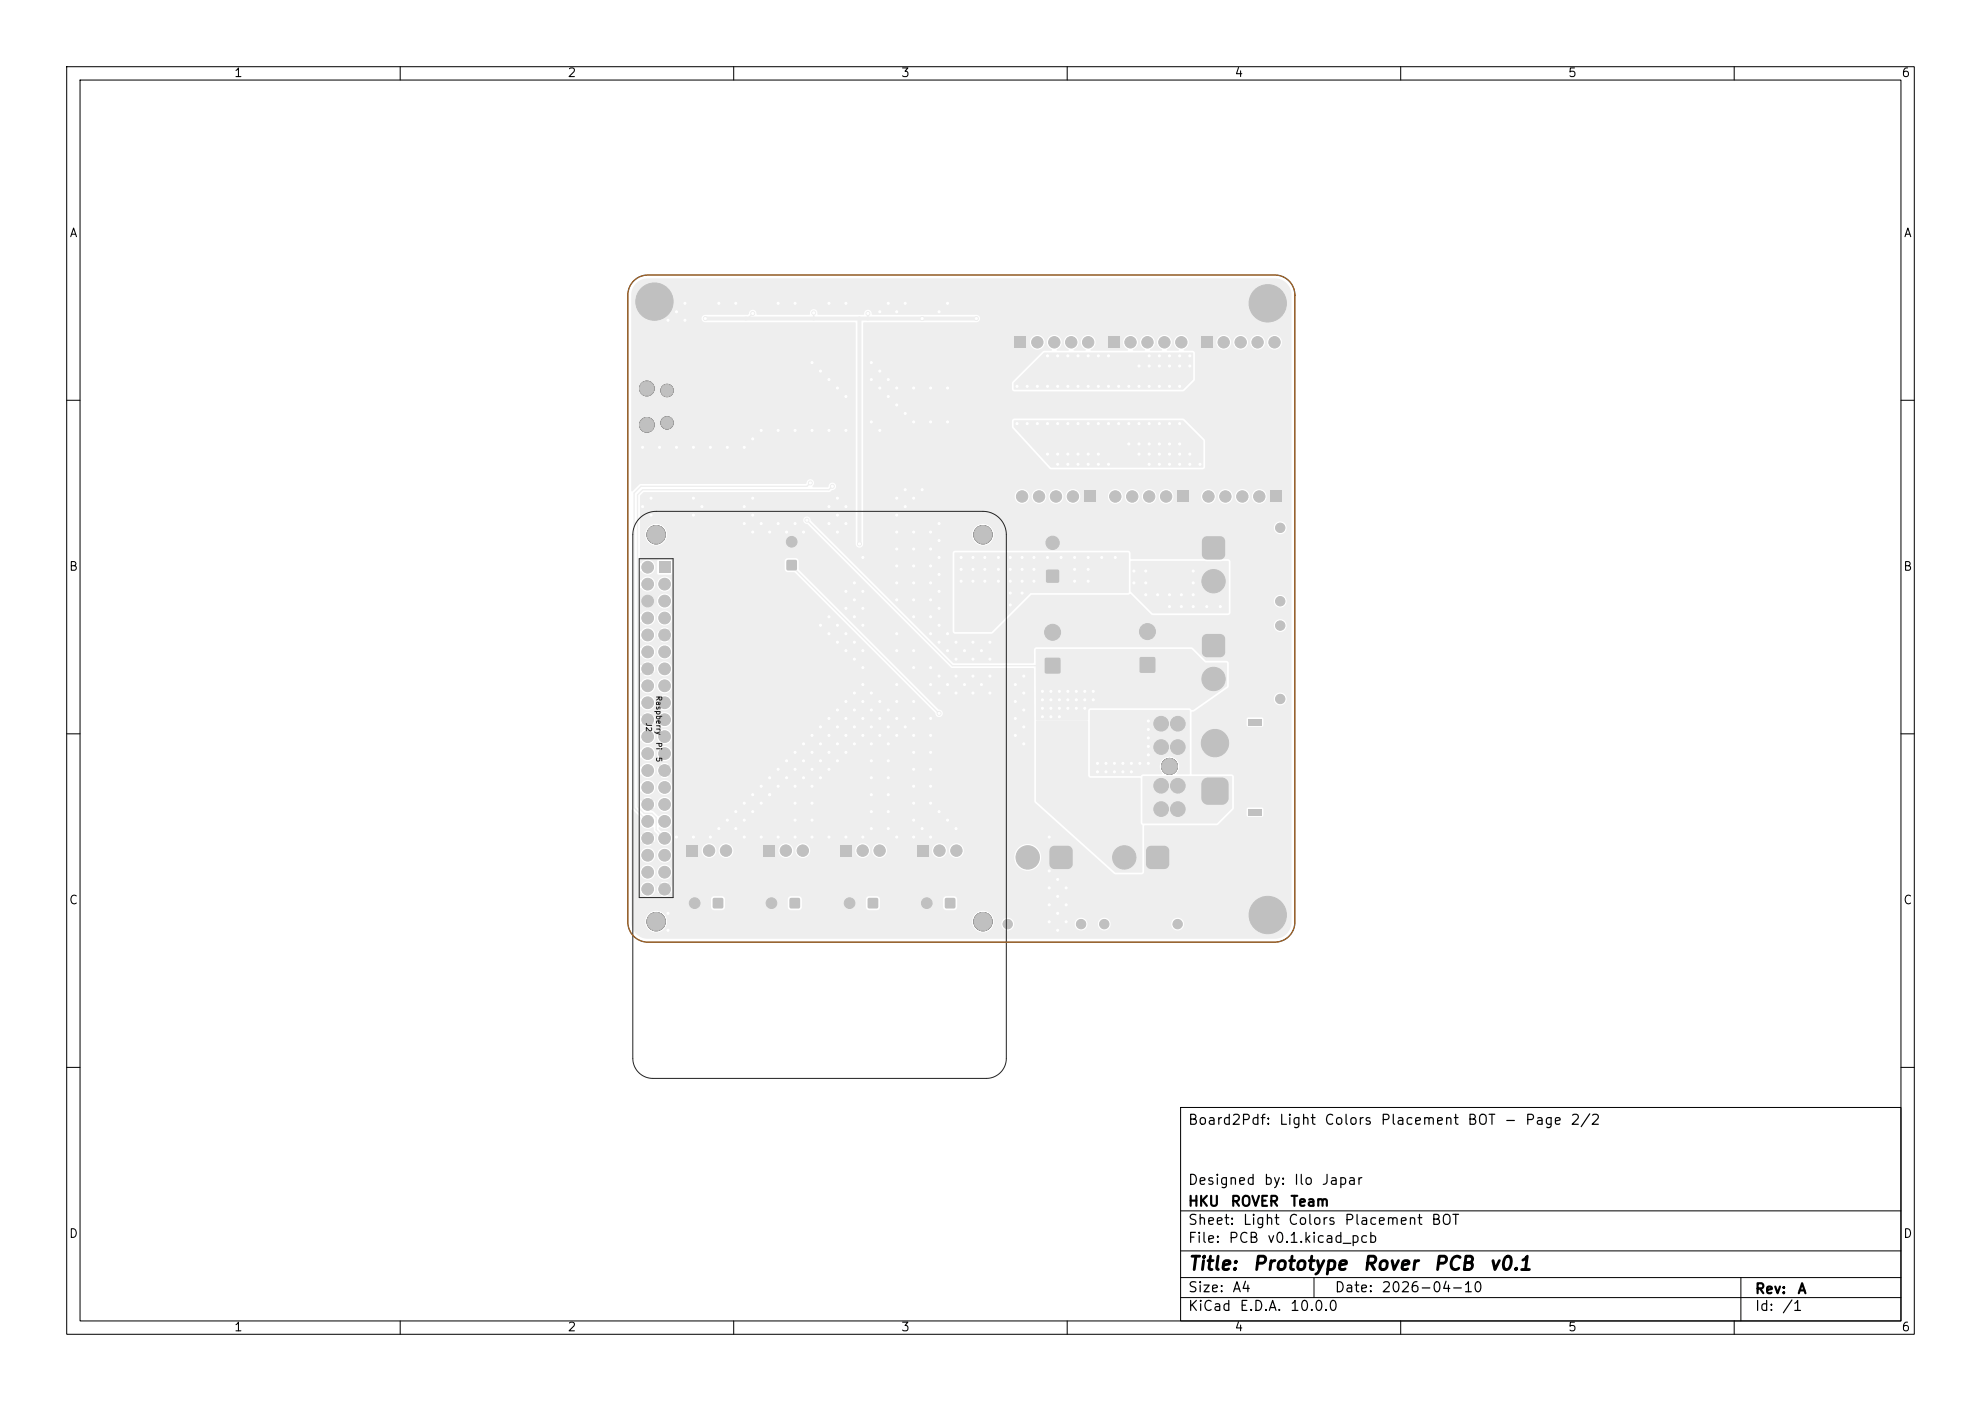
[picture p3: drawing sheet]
<svg xmlns="http://www.w3.org/2000/svg" width="297mm" height="210mm" viewBox="0 0 297 210" stroke-linecap="round" stroke-linejoin="round" font-family="sans-serif">
<defs><g id="words">
<g font-size="2">
<text x="178" y="190.9">Title:</text>
<text x="187.7" y="190.9">Prototype</text>
<text x="204.2" y="190.9">Rover</text>
<text x="214.8" y="190.9">PCB</text>
<text x="223.1" y="190.9">v0.1</text>
</g>
<g font-size="1.5">
<text x="178" y="169">Board2Pdf:</text>
<text x="191.7" y="169">Light</text>
<text x="198.4" y="169">Colors</text>
<text x="206.9" y="169">Placement</text>
<text x="219.9" y="169">BOT</text>
<text x="225.4" y="169">-</text>
<text x="228.5" y="169">Page</text>
<text x="235.3" y="169">2/2</text>
<text x="178" y="178">Designed</text>
<text x="189.4" y="178">by:</text>
<text x="193.9" y="178">Ilo</text>
<text x="198" y="178">Japar</text>
<text x="178" y="184">Sheet:</text>
<text x="178" y="181.2">HKU</text>
<text x="184.4" y="181.2">ROVER</text>
<text x="186.2" y="184">Light</text>
<text x="193" y="184">Colors</text>
<text x="193.3" y="181.2">Team</text>
<text x="201.5" y="184">Placement</text>
<text x="214.5" y="184">BOT</text>
<text x="178" y="186.7">File:</text>
<text x="184.1" y="186.7">PCB</text>
<text x="189.9" y="186.7">v0.1.kicad_pcb</text>
<text x="178" y="196.9">KiCad</text>
<text x="178" y="194.1">Size:</text>
<text x="184.7" y="194.1">A4</text>
<text x="185.7" y="196.9">E.D.A.</text>
<text x="193.3" y="196.9">10.0.0</text>
<text x="200" y="194.1">Date:</text>
<text x="207" y="194.1">2026-04-10</text>
<text x="263" y="194.3">Rev:</text>
<text x="263" y="196.9">Id:</text>
<text x="267.1" y="196.9">/1</text>
<text x="269.4" y="194.3">A</text>
</g>
<g font-size="1.3">
<text x="35" y="11.9">1</text>
<text x="85" y="11.9">2</text>
<text x="135" y="11.9">3</text>
<text x="185" y="11.9">4</text>
<text x="235" y="11.9">5</text>
<text x="285" y="11.9">6</text>
<text x="10.3" y="35.9">A</text>
<text x="285.4" y="35.9">A</text>
<text x="10.3" y="85.9">B</text>
<text x="285.3" y="85.9">B</text>
<text x="10.3" y="135.9">C</text>
<text x="285.3" y="135.9">C</text>
<text x="10.3" y="185.9">D</text>
<text x="285.3" y="185.9">D</text>
<text x="35" y="199.9">1</text>
<text x="85" y="199.9">2</text>
<text x="135" y="199.9">3</text>
<text x="185" y="199.9">4</text>
<text x="235" y="199.9">5</text>
<text x="285" y="199.9">6</text>
</g>
<g font-size=".8" fill="#222">
<text x="98.2" y="104.2" transform="rotate(90 98.2 104.2)">Raspberry</text>
<text x="96.7" y="108.2" transform="rotate(90 96.7 108.2)">J2</text>
<text x="98.2" y="111.2" transform="rotate(90 98.2 111.2)">Pi</text>
<text x="98.2" y="113.4" transform="rotate(90 98.2 113.4)">5</text>
</g>
</g></defs>
<path d="M98.8 84.1h1.7v1.8h-1.7z" fill="#eee"/>
<g fill="#eee" stroke="#eee" stroke-width=".15">
<circle cx="97.1" cy="85" r=".87"/>
<circle cx="99.6" cy="87.6" r=".87"/>
<circle cx="97.1" cy="87.6" r=".87"/>
<circle cx="99.6" cy="90.1" r=".87"/>
<circle cx="97.1" cy="90.1" r=".87"/>
<circle cx="99.6" cy="92.6" r=".87"/>
<circle cx="97.1" cy="92.6" r=".87"/>
<circle cx="99.6" cy="95.2" r=".87"/>
<circle cx="97.1" cy="95.2" r=".87"/>
<circle cx="99.6" cy="97.7" r=".87"/>
<circle cx="97.1" cy="97.7" r=".87"/>
<circle cx="99.6" cy="100.3" r=".87"/>
<circle cx="97.1" cy="100.3" r=".87"/>
<circle cx="99.6" cy="102.8" r=".87"/>
<circle cx="97.1" cy="102.8" r=".87"/>
<circle cx="99.6" cy="105.3" r=".87"/>
<circle cx="97.1" cy="105.3" r=".87"/>
<circle cx="99.6" cy="107.9" r=".87"/>
<circle cx="97.1" cy="107.9" r=".87"/>
<circle cx="99.6" cy="110.4" r=".87"/>
<circle cx="97.1" cy="110.4" r=".87"/>
<circle cx="99.6" cy="113" r=".87"/>
<circle cx="97.1" cy="113" r=".87"/>
<circle cx="99.6" cy="115.5" r=".87"/>
<circle cx="97.1" cy="115.5" r=".87"/>
<circle cx="99.6" cy="118" r=".87"/>
<circle cx="97.1" cy="118" r=".87"/>
<circle cx="99.6" cy="120.6" r=".87"/>
<circle cx="97.1" cy="120.6" r=".87"/>
<circle cx="99.6" cy="123.1" r=".87"/>
<circle cx="97.1" cy="123.1" r=".87"/>
<circle cx="99.6" cy="125.7" r=".87"/>
<circle cx="97.1" cy="125.7" r=".87"/>
<circle cx="99.6" cy="128.2" r=".87"/>
<circle cx="97.1" cy="128.2" r=".87"/>
<circle cx="99.6" cy="130.7" r=".87"/>
<circle cx="97.1" cy="130.7" r=".87"/>
<circle cx="99.6" cy="133.3" r=".87"/>
<circle cx="97.1" cy="133.3" r=".87"/>
</g>
<path d="M141.7 134.7h1.5v1.4h-1.5z" fill="#eee"/>
<circle cx="138.9" cy="135.4" r=".8" fill="#eee" stroke="#eee" stroke-width=".15"/>
<path d="M190.5 73.6h1.7v1.7h-1.7z" fill="#eee"/>
<g fill="#eee" stroke="#eee" stroke-width=".15">
<circle cx="188.8" cy="74.4" r=".85"/>
<circle cx="186.3" cy="74.4" r=".85"/>
<circle cx="183.7" cy="74.4" r=".85"/>
<circle cx="181.2" cy="74.4" r=".85"/>
</g>
<path d="M102.9 126.7h1.7v1.7h-1.7z" fill="#eee"/>
<g fill="#eee" stroke="#eee" stroke-width=".15">
<circle cx="106.3" cy="127.5" r=".85"/>
<circle cx="108.8" cy="127.5" r=".85"/>
<circle cx="165.6" cy="138.5" r=".7"/>
<circle cx="176.6" cy="138.5" r=".7"/>
</g>
<path d="M172 127.1l.3-.3h.3h1.9l.5 .1 .2 .3 .1 .3v2l-.2 .5-.2 .2-.4 .1h-1.9l-.5-.2-.2-.3-.1-.3v-2z" fill="#eee"/>
<circle cx="168.6" cy="128.5" r="1.75" fill="#eee" stroke="#eee" stroke-width=".15"/>
<path d="M162.5 73.6h1.7v1.7h-1.7z" fill="#eee"/>
<g fill="#eee" stroke="#eee" stroke-width=".15">
<circle cx="160.9" cy="74.4" r=".85"/>
<circle cx="158.3" cy="74.4" r=".85"/>
<circle cx="155.8" cy="74.4" r=".85"/>
<circle cx="153.2" cy="74.4" r=".85"/>
</g>
<path d="M114.4 126.7h1.7v1.7h-1.7z" fill="#eee"/>
<g fill="#eee" stroke="#eee" stroke-width=".15">
<circle cx="117.8" cy="127.5" r=".85"/>
<circle cx="120.4" cy="127.5" r=".85"/>
</g>
<path d="M170.9 98.5h2.3v2.3h-2.3z" fill="#eee"/>
<circle cx="172" cy="94.7" r="1.2" fill="#eee" stroke="#eee" stroke-width=".15"/>
<g fill="#eee">
<path d="M187.2 121.3h2v.9h-2z"/>
<path d="M187.2 107.8h2v.9h-2z"/>
<path d="M180.4 116.8l.5-.2 2.3-.1a1.03 1.03 0 0 1 1 1.1v2a1.03 1.03 0 0 1-1 1h-2.1a1.03 1.03 0 0 1-1-1v-2.2z"/>
</g>
<circle cx="182.2" cy="111.4" r="2.05" fill="#eee" stroke="#eee" stroke-width=".15"/>
<path d="M156.9 85.4h1.8v1.9h-1.8z" fill="#eee"/>
<g fill="#eee" stroke="#eee" stroke-width=".15">
<circle cx="157.8" cy="81.4" r="1"/>
<circle cx="191.9" cy="104.8" r=".7"/>
<circle cx="191.9" cy="93.8" r=".7"/>
</g>
<path d="M180.4 95.3l.2-.2 .4-.1h1.9l.5 .2 .2 .3 .1 .3v2l-.2 .4-.3 .3h-.3h-1.9l-.5-.1-.2-.3-.1-.3v-2z" fill="#eee"/>
<g fill="#eee" stroke="#eee" stroke-width=".15">
<circle cx="181.9" cy="101.8" r="1.75"/>
<circle cx="98.1" cy="45.2" r="2.8"/>
</g>
<path d="M106.9 134.7h1.5v1.4h-1.5z" fill="#eee"/>
<circle cx="104.1" cy="135.4" r=".8" fill="#eee" stroke="#eee" stroke-width=".15"/>
<path d="M166.1 50.5h1.7v1.7h-1.7z" fill="#eee"/>
<g fill="#eee" stroke="#eee" stroke-width=".15">
<circle cx="169.5" cy="51.3" r=".85"/>
<circle cx="172" cy="51.3" r=".85"/>
<circle cx="174.6" cy="51.3" r=".85"/>
<circle cx="177.1" cy="51.3" r=".85"/>
</g>
<path d="M125.9 126.7h1.7v1.7h-1.7z" fill="#eee"/>
<g fill="#eee" stroke="#eee" stroke-width=".15">
<circle cx="129.3" cy="127.5" r=".85"/>
<circle cx="131.9" cy="127.5" r=".85"/>
</g>
<path d="M137.5 126.7h1.7v1.7h-1.7z" fill="#eee"/>
<g fill="#eee" stroke="#eee" stroke-width=".15">
<circle cx="140.9" cy="127.5" r=".85"/>
<circle cx="143.4" cy="127.5" r=".85"/>
<circle cx="151.1" cy="138.5" r=".7"/>
<circle cx="162.1" cy="138.5" r=".7"/>
<circle cx="154.1" cy="128.5" r="1.75"/>
</g>
<g fill="#eee">
<path d="M157.5 127.1l.3-.3h.3h2l.4 .1 .3 .3v.3v2l-.1 .5-.3 .2-.3 .1h-2l-.5-.2-.2-.3-.1-.3v-2z"/>
<path d="M152.1 50.5h1.7v1.7h-1.7z"/>
</g>
<g fill="#eee" stroke="#eee" stroke-width=".15">
<circle cx="155.5" cy="51.3" r=".85"/>
<circle cx="158.1" cy="51.3" r=".85"/>
<circle cx="160.6" cy="51.3" r=".85"/>
<circle cx="163.1" cy="51.3" r=".85"/>
</g>
<path d="M176.5 73.6h1.7v1.7h-1.7z" fill="#eee"/>
<g fill="#eee" stroke="#eee" stroke-width=".15">
<circle cx="174.8" cy="74.4" r=".85"/>
<circle cx="172.3" cy="74.4" r=".85"/>
<circle cx="169.7" cy="74.4" r=".85"/>
<circle cx="167.2" cy="74.4" r=".85"/>
</g>
<path d="M156.7 98.7h2.2v2.2h-2.2z" fill="#eee"/>
<circle cx="157.8" cy="94.8" r="1.2" fill="#eee" stroke="#eee" stroke-width=".15"/>
<path d="M180.1 50.5h1.7v1.7h-1.7z" fill="#eee"/>
<g fill="#eee" stroke="#eee" stroke-width=".15">
<circle cx="183.5" cy="51.3" r=".85"/>
<circle cx="186" cy="51.3" r=".85"/>
<circle cx="188.5" cy="51.3" r=".85"/>
<circle cx="191.1" cy="51.3" r=".85"/>
</g>
<path d="M118 84h1.4v1.4h-1.4z" fill="#eee"/>
<circle cx="118.7" cy="81.2" r=".8" fill="#eee" stroke="#eee" stroke-width=".15"/>
<path d="M118.4 134.7h1.5v1.4h-1.5z" fill="#eee"/>
<g fill="#eee" stroke="#eee" stroke-width=".15">
<circle cx="115.7" cy="135.4" r=".8"/>
<circle cx="176.6" cy="121.3" r="1.1"/>
<circle cx="174.1" cy="121.3" r="1.1"/>
<circle cx="176.6" cy="117.8" r="1.1"/>
<circle cx="174.1" cy="117.8" r="1.1"/>
<circle cx="176.6" cy="112" r="1.1"/>
<circle cx="174.1" cy="112" r="1.1"/>
<circle cx="176.6" cy="108.5" r="1.1"/>
<circle cx="174.1" cy="108.5" r="1.1"/>
<circle cx="190.1" cy="137.2" r="2.8"/>
</g>
<path d="M130.1 134.7h1.5v1.4h-1.5z" fill="#eee"/>
<g fill="#eee" stroke="#eee" stroke-width=".15">
<circle cx="127.4" cy="135.4" r=".8"/>
<circle cx="190.1" cy="45.5" r="2.8"/>
<circle cx="191.9" cy="90.1" r=".7"/>
<circle cx="191.9" cy="79.1" r=".7"/>
<circle cx="181.9" cy="87.1" r="1.75"/>
</g>
<path d="M180.4 80.7l.2-.3h.4h1.9l.5 .1 .2 .3 .1 .3v2l-.2 .5-.3 .2-.3 .1h-1.9l-.5-.2-.2-.3-.1-.3v-2z" fill="#eee"/>
<g fill="#eee" stroke="#eee" stroke-width=".15">
<circle cx="129.4" cy="88.6" r=".3"/>
<circle cx="133.2" cy="106.4" r=".3"/>
<circle cx="121.7" cy="64.5" r=".3"/>
<circle cx="111.6" cy="120.4" r=".3"/>
<circle cx="129.4" cy="102.6" r=".3"/>
<circle cx="96.3" cy="75.9" r=".3"/>
<circle cx="126.8" cy="125.5" r=".3"/>
<circle cx="131.9" cy="64.5" r=".3"/>
<circle cx="148.4" cy="101.3" r=".3"/>
<circle cx="144.6" cy="97.5" r=".3"/>
<circle cx="120.5" cy="114" r=".3"/>
<circle cx="131.9" cy="55.6" r=".3"/>
<circle cx="137" cy="110.2" r=".3"/>
<circle cx="119.2" cy="112.8" r=".3"/>
<circle cx="124.3" cy="95" r=".3"/>
<circle cx="133.2" cy="59.4" r=".3"/>
<circle cx="158.6" cy="134.4" r=".3"/>
<circle cx="131.9" cy="110.2" r=".3"/>
<circle cx="111.6" cy="125.5" r=".3"/>
<circle cx="121.7" cy="122.9" r=".3"/>
<circle cx="134.4" cy="58.2" r=".3"/>
<circle cx="134.4" cy="89.9" r=".3"/>
<circle cx="100.2" cy="48" r=".3"/>
<circle cx="140.8" cy="81" r=".3"/>
<circle cx="139.5" cy="84.8" r=".3"/>
<circle cx="142.1" cy="58.2" r=".3"/>
<circle cx="153.5" cy="103.9" r=".3"/>
<circle cx="105.2" cy="75.9" r=".3"/>
<circle cx="129.4" cy="125.5" r=".3"/>
<circle cx="139.5" cy="117.9" r=".3"/>
<circle cx="147.1" cy="97.5" r=".3"/>
<circle cx="124.3" cy="45.5" r=".3"/>
<circle cx="131.9" cy="46.7" r=".3"/>
<circle cx="112.9" cy="79.8" r=".3"/>
<circle cx="130.6" cy="109" r=".3"/>
<circle cx="114.1" cy="117.9" r=".3"/>
<circle cx="102.7" cy="45.5" r=".3"/>
<circle cx="130.6" cy="103.9" r=".3"/>
<circle cx="134.4" cy="87.4" r=".3"/>
<circle cx="115.4" cy="79.8" r=".3"/>
<circle cx="125.6" cy="106.4" r=".3"/>
<circle cx="124.3" cy="110.2" r=".3"/>
<circle cx="140.8" cy="46.7" r=".3"/>
<circle cx="106.5" cy="67.1" r=".3"/>
<circle cx="139.5" cy="95" r=".3"/>
<circle cx="116.7" cy="78.5" r=".3"/>
<circle cx="119.2" cy="64.5" r=".3"/>
<circle cx="143.3" cy="124.2" r=".3"/>
<circle cx="142.1" cy="45.5" r=".3"/>
<circle cx="125.6" cy="93.7" r=".3"/>
<circle cx="140.8" cy="101.3" r=".3"/>
<circle cx="140.8" cy="96.3" r=".3"/>
<circle cx="134.4" cy="82.3" r=".3"/>
<circle cx="96.3" cy="67.1" r=".3"/>
<circle cx="119.2" cy="125.5" r=".3"/>
<circle cx="128.1" cy="111.5" r=".3"/>
<circle cx="130.6" cy="114" r=".3"/>
<circle cx="121.7" cy="125.5" r=".3"/>
<circle cx="157.3" cy="138.2" r=".3"/>
<circle cx="147.1" cy="102.6" r=".3"/>
<circle cx="137" cy="120.4" r=".3"/>
<circle cx="116.7" cy="125.5" r=".3"/>
<circle cx="119.2" cy="45.5" r=".3"/>
<circle cx="126.8" cy="105.2" r=".3"/>
<circle cx="139.5" cy="107.7" r=".3"/>
<circle cx="137" cy="82.3" r=".3"/>
<circle cx="121.7" cy="112.8" r=".3"/>
<circle cx="101.4" cy="125.5" r=".3"/>
<circle cx="109" cy="122.9" r=".3"/>
<circle cx="104" cy="67.1" r=".3"/>
<circle cx="130.6" cy="54.4" r=".3"/>
<circle cx="137" cy="92.5" r=".3"/>
<circle cx="121.7" cy="120.4" r=".3"/>
<circle cx="139.5" cy="82.3" r=".3"/>
<circle cx="125.6" cy="77.2" r=".3"/>
<circle cx="139.5" cy="87.4" r=".3"/>
<circle cx="140.8" cy="121.7" r=".3"/>
<circle cx="116.7" cy="117.9" r=".3"/>
<circle cx="133.2" cy="109" r=".3"/>
<circle cx="140.8" cy="88.6" r=".3"/>
<circle cx="137" cy="100.1" r=".3"/>
<circle cx="142.1" cy="63.2" r=".3"/>
<circle cx="119.2" cy="117.9" r=".3"/>
<circle cx="119.2" cy="120.4" r=".3"/>
<circle cx="97.6" cy="74.7" r=".3"/>
<circle cx="110.3" cy="121.7" r=".3"/>
<circle cx="120.5" cy="79.8" r=".3"/>
<circle cx="125.6" cy="79.8" r=".3"/>
<circle cx="110.3" cy="124.2" r=".3"/>
<circle cx="152.2" cy="107.7" r=".3"/>
<circle cx="125.6" cy="74.7" r=".3"/>
<circle cx="116.7" cy="45.5" r=".3"/>
<circle cx="137" cy="112.8" r=".3"/>
<circle cx="135.7" cy="62" r=".3"/>
<circle cx="137" cy="89.9" r=".3"/>
<circle cx="133.2" cy="116.6" r=".3"/>
<circle cx="126.8" cy="88.6" r=".3"/>
<circle cx="143.3" cy="96.3" r=".3"/>
<circle cx="139.5" cy="58.2" r=".3"/>
<circle cx="125.6" cy="111.5" r=".3"/>
<circle cx="142.1" cy="95" r=".3"/>
<circle cx="129.4" cy="93.7" r=".3"/>
<circle cx="111.6" cy="78.5" r=".3"/>
<circle cx="138.3" cy="73.4" r=".3"/>
<circle cx="112.9" cy="77.2" r=".3"/>
<circle cx="134.4" cy="84.8" r=".3"/>
<circle cx="125.6" cy="58.2" r=".3"/>
<circle cx="126.8" cy="95" r=".3"/>
<circle cx="144.6" cy="102.6" r=".3"/>
<circle cx="134.4" cy="74.7" r=".3"/>
<circle cx="117.9" cy="79.8" r=".3"/>
<circle cx="116.7" cy="64.5" r=".3"/>
<circle cx="126.8" cy="45.5" r=".3"/>
<circle cx="157.3" cy="133.1" r=".3"/>
<circle cx="124.3" cy="75.9" r=".3"/>
<circle cx="98.9" cy="67.1" r=".3"/>
<circle cx="126.8" cy="107.7" r=".3"/>
<circle cx="129.4" cy="97.5" r=".3"/>
<circle cx="140.8" cy="78.5" r=".3"/>
<circle cx="102.7" cy="48" r=".3"/>
<circle cx="116.7" cy="115.3" r=".3"/>
<circle cx="121.7" cy="110.2" r=".3"/>
<circle cx="137" cy="79.8" r=".3"/>
<circle cx="152.2" cy="110.2" r=".3"/>
<circle cx="137" cy="97.5" r=".3"/>
<circle cx="130.6" cy="124.2" r=".3"/>
<circle cx="133.2" cy="45.5" r=".3"/>
<circle cx="114.1" cy="120.4" r=".3"/>
<circle cx="124.3" cy="64.5" r=".3"/>
<circle cx="107.8" cy="45.5" r=".3"/>
<circle cx="139.5" cy="102.6" r=".3"/>
<circle cx="134.4" cy="97.5" r=".3"/>
<circle cx="159.8" cy="133.1" r=".3"/>
<circle cx="121.7" cy="115.3" r=".3"/>
<circle cx="125.6" cy="96.3" r=".3"/>
<circle cx="100.2" cy="139.4" r=".3"/>
<circle cx="100.2" cy="136.9" r=".3"/>
<circle cx="140.8" cy="93.7" r=".3"/>
<circle cx="140.8" cy="91.2" r=".3"/>
<circle cx="137" cy="84.8" r=".3"/>
<circle cx="134.4" cy="107.7" r=".3"/>
<circle cx="137" cy="87.4" r=".3"/>
<circle cx="128.1" cy="103.9" r=".3"/>
<circle cx="133.2" cy="111.5" r=".3"/>
<circle cx="125.6" cy="114" r=".3"/>
<circle cx="148.4" cy="103.9" r=".3"/>
<circle cx="139.5" cy="120.4" r=".3"/>
<circle cx="111.6" cy="67.1" r=".3"/>
<circle cx="129.4" cy="105.2" r=".3"/>
<circle cx="115.4" cy="119.1" r=".3"/>
<circle cx="124.3" cy="56.9" r=".3"/>
<circle cx="134.4" cy="60.7" r=".3"/>
<circle cx="145.9" cy="96.3" r=".3"/>
<circle cx="123" cy="109" r=".3"/>
<circle cx="135.7" cy="75.9" r=".3"/>
<circle cx="139.5" cy="110.2" r=".3"/>
<circle cx="139.5" cy="125.5" r=".3"/>
<circle cx="124.3" cy="107.7" r=".3"/>
<circle cx="137" cy="63.2" r=".3"/>
<circle cx="106.5" cy="125.5" r=".3"/>
<circle cx="97.6" cy="77.2" r=".3"/>
<circle cx="112.9" cy="121.7" r=".3"/>
<circle cx="134.4" cy="102.6" r=".3"/>
<circle cx="119.2" cy="115.3" r=".3"/>
<circle cx="148.4" cy="96.3" r=".3"/>
<circle cx="126.8" cy="78.5" r=".3"/>
<circle cx="158.6" cy="139.4" r=".3"/>
<circle cx="130.6" cy="111.5" r=".3"/>
<circle cx="128.1" cy="98.8" r=".3"/>
<circle cx="109" cy="67.1" r=".3"/>
<circle cx="119.2" cy="78.5" r=".3"/>
<circle cx="128.1" cy="96.3" r=".3"/>
<circle cx="128.1" cy="109" r=".3"/>
<circle cx="123" cy="93.7" r=".3"/>
<circle cx="120.5" cy="116.6" r=".3"/>
<circle cx="153.5" cy="101.3" r=".3"/>
<circle cx="120.5" cy="111.5" r=".3"/>
<circle cx="126.8" cy="110.2" r=".3"/>
<circle cx="124.3" cy="78.5" r=".3"/>
<circle cx="126.8" cy="59.4" r=".3"/>
<circle cx="133.2" cy="56.9" r=".3"/>
<circle cx="159.8" cy="135.6" r=".3"/>
<circle cx="134.4" cy="125.5" r=".3"/>
<circle cx="104" cy="77.2" r=".3"/>
<circle cx="134.4" cy="46.7" r=".3"/>
<circle cx="131.9" cy="107.7" r=".3"/>
<circle cx="119.2" cy="122.9" r=".3"/>
<circle cx="107.8" cy="124.2" r=".3"/>
<circle cx="152.2" cy="102.6" r=".3"/>
<circle cx="137" cy="117.9" r=".3"/>
<circle cx="137" cy="125.5" r=".3"/>
<circle cx="133.2" cy="121.7" r=".3"/>
<circle cx="134.4" cy="79.8" r=".3"/>
<circle cx="134.4" cy="95" r=".3"/>
<circle cx="143.3" cy="101.3" r=".3"/>
<circle cx="142.1" cy="122.9" r=".3"/>
<circle cx="130.6" cy="119.1" r=".3"/>
<circle cx="126.8" cy="64.5" r=".3"/>
<circle cx="143.3" cy="103.9" r=".3"/>
<circle cx="153.5" cy="111.5" r=".3"/>
<circle cx="112.9" cy="65.8" r=".3"/>
<circle cx="137" cy="74.7" r=".3"/>
<circle cx="126.8" cy="112.8" r=".3"/>
<circle cx="126.8" cy="91.2" r=".3"/>
<circle cx="133.2" cy="119.1" r=".3"/>
<circle cx="130.6" cy="56.9" r=".3"/>
<circle cx="121.7" cy="117.9" r=".3"/>
<circle cx="139.5" cy="100.1" r=".3"/>
<circle cx="101.4" cy="67.1" r=".3"/>
<circle cx="148.4" cy="98.8" r=".3"/>
<circle cx="104" cy="74.7" r=".3"/>
<circle cx="137" cy="105.2" r=".3"/>
<circle cx="153.5" cy="109" r=".3"/>
<circle cx="158.6" cy="131.8" r=".3"/>
<circle cx="130.6" cy="116.6" r=".3"/>
<circle cx="157.3" cy="130.6" r=".3"/>
<circle cx="111.6" cy="122.9" r=".3"/>
<circle cx="134.4" cy="110.2" r=".3"/>
<circle cx="157.3" cy="135.6" r=".3"/>
<circle cx="139.5" cy="79.8" r=".3"/>
<circle cx="134.4" cy="105.2" r=".3"/>
<circle cx="129.4" cy="100.1" r=".3"/>
<circle cx="117.9" cy="114" r=".3"/>
<circle cx="129.4" cy="83.6" r=".3"/>
<circle cx="140.8" cy="86.1" r=".3"/>
<circle cx="158.6" cy="136.9" r=".3"/>
<circle cx="124.3" cy="125.5" r=".3"/>
<circle cx="112.9" cy="119.1" r=".3"/>
<circle cx="112.9" cy="74.7" r=".3"/>
<circle cx="124.3" cy="112.8" r=".3"/>
<circle cx="123" cy="55.6" r=".3"/>
<circle cx="101.4" cy="46.7" r=".3"/>
<circle cx="130.6" cy="63.2" r=".3"/>
<circle cx="153.5" cy="106.4" r=".3"/>
<circle cx="138.3" cy="124.2" r=".3"/>
<circle cx="137" cy="122.9" r=".3"/>
<circle cx="137" cy="107.7" r=".3"/>
<circle cx="128.1" cy="92.5" r=".3"/>
<circle cx="129.4" cy="110.2" r=".3"/>
<circle cx="114.1" cy="125.5" r=".3"/>
<circle cx="129.4" cy="107.7" r=".3"/>
<circle cx="139.5" cy="115.3" r=".3"/>
<circle cx="142.1" cy="97.5" r=".3"/>
<circle cx="130.6" cy="121.7" r=".3"/>
<circle cx="128.1" cy="89.9" r=".3"/>
<circle cx="140.8" cy="83.6" r=".3"/>
<circle cx="145.9" cy="101.3" r=".3"/>
<circle cx="111.6" cy="75.9" r=".3"/>
<circle cx="126.8" cy="97.5" r=".3"/>
<circle cx="123" cy="116.6" r=".3"/>
<circle cx="143.3" cy="98.8" r=".3"/>
<circle cx="114.1" cy="78.5" r=".3"/>
<circle cx="130.6" cy="106.4" r=".3"/>
<circle cx="134.4" cy="77.2" r=".3"/>
<circle cx="140.8" cy="103.9" r=".3"/>
<circle cx="142.1" cy="102.6" r=".3"/>
<circle cx="145.9" cy="103.9" r=".3"/>
<circle cx="110.3" cy="45.5" r=".3"/>
<circle cx="117.9" cy="116.6" r=".3"/>
<circle cx="137" cy="58.2" r=".3"/>
<circle cx="133.2" cy="114" r=".3"/>
<circle cx="137" cy="115.3" r=".3"/>
<circle cx="124.3" cy="92.5" r=".3"/>
<circle cx="124.3" cy="115.3" r=".3"/>
<circle cx="139.5" cy="112.8" r=".3"/>
<circle cx="157.3" cy="125.5" r=".3"/>
<circle cx="139.5" cy="92.5" r=".3"/>
<circle cx="126.8" cy="75.9" r=".3"/>
<circle cx="114.1" cy="64.5" r=".3"/>
<circle cx="125.6" cy="109" r=".3"/>
<circle cx="121.7" cy="54.4" r=".3"/>
<circle cx="131.9" cy="58.2" r=".3"/>
<circle cx="139.5" cy="89.9" r=".3"/>
<circle cx="129.4" cy="91.2" r=".3"/>
<circle cx="128.1" cy="87.4" r=".3"/>
<circle cx="135.7" cy="109" r=".3"/>
<circle cx="159.8" cy="138.2" r=".3"/>
<circle cx="139.5" cy="63.2" r=".3"/>
<circle cx="128.1" cy="106.4" r=".3"/>
<circle cx="135.7" cy="73.4" r=".3"/>
<circle cx="135.7" cy="45.5" r=".3"/>
<circle cx="123" cy="111.5" r=".3"/>
<circle cx="104" cy="125.5" r=".3"/>
<circle cx="123" cy="114" r=".3"/>
<circle cx="133.2" cy="124.2" r=".3"/>
<circle cx="152.2" cy="105.2" r=".3"/>
<circle cx="131.9" cy="105.2" r=".3"/>
<circle cx="145.9" cy="98.8" r=".3"/>
<circle cx="115.4" cy="116.6" r=".3"/>
<circle cx="163.1" cy="68.1" r=".3"/>
<circle cx="172.3" cy="66.5" r=".3"/>
<circle cx="170.8" cy="63.5" r=".3"/>
<circle cx="172.3" cy="53.3" r=".3"/>
<circle cx="178.4" cy="53.3" r=".3"/>
<circle cx="180.9" cy="90.9" r=".3"/>
<circle cx="171.8" cy="89.2" r=".3"/>
<circle cx="176.9" cy="54.9" r=".3"/>
<circle cx="170.8" cy="66.5" r=".3"/>
<circle cx="154" cy="57.9" r=".3"/>
<circle cx="172.3" cy="69.6" r=".3"/>
<circle cx="178.4" cy="69.6" r=".3"/>
<circle cx="163.1" cy="57.9" r=".3"/>
<circle cx="172.3" cy="63.5" r=".3"/>
<circle cx="178.9" cy="87.4" r=".3"/>
<circle cx="155.5" cy="63.5" r=".3"/>
<circle cx="175.3" cy="90.9" r=".3"/>
<circle cx="164.7" cy="53.3" r=".3"/>
<circle cx="175.3" cy="57.9" r=".3"/>
<circle cx="167.7" cy="63.5" r=".3"/>
<circle cx="178.9" cy="85.6" r=".3"/>
<circle cx="158.6" cy="63.5" r=".3"/>
<circle cx="161.6" cy="63.5" r=".3"/>
<circle cx="169.2" cy="63.5" r=".3"/>
<circle cx="170.8" cy="57.9" r=".3"/>
<circle cx="163.1" cy="63.5" r=".3"/>
<circle cx="163.1" cy="53.3" r=".3"/>
<circle cx="170.8" cy="68.1" r=".3"/>
<circle cx="173.8" cy="69.6" r=".3"/>
<circle cx="176.9" cy="53.3" r=".3"/>
<circle cx="157" cy="68.1" r=".3"/>
<circle cx="160.1" cy="57.9" r=".3"/>
<circle cx="170.8" cy="54.9" r=".3"/>
<circle cx="164.7" cy="57.9" r=".3"/>
<circle cx="172.3" cy="57.9" r=".3"/>
<circle cx="169.2" cy="57.9" r=".3"/>
<circle cx="179.9" cy="69.6" r=".3"/>
<circle cx="175.3" cy="53.3" r=".3"/>
<circle cx="166.2" cy="57.9" r=".3"/>
<circle cx="157" cy="53.3" r=".3"/>
<circle cx="173.8" cy="57.9" r=".3"/>
<circle cx="160.1" cy="53.3" r=".3"/>
<circle cx="166.2" cy="69.6" r=".3"/>
<circle cx="176.9" cy="69.6" r=".3"/>
<circle cx="183" cy="90.9" r=".3"/>
<circle cx="175.3" cy="69.6" r=".3"/>
<circle cx="178.4" cy="68.1" r=".3"/>
<circle cx="161.6" cy="69.6" r=".3"/>
<circle cx="158.6" cy="57.9" r=".3"/>
<circle cx="166.2" cy="53.3" r=".3"/>
<circle cx="157" cy="63.5" r=".3"/>
<circle cx="158.6" cy="68.1" r=".3"/>
<circle cx="176.9" cy="66.5" r=".3"/>
<circle cx="163.1" cy="69.6" r=".3"/>
<circle cx="178.9" cy="89.2" r=".3"/>
<circle cx="164.7" cy="68.1" r=".3"/>
<circle cx="176.9" cy="68.1" r=".3"/>
<circle cx="155.5" cy="57.9" r=".3"/>
<circle cx="175.3" cy="63.5" r=".3"/>
<circle cx="154" cy="63.5" r=".3"/>
<circle cx="175.3" cy="54.9" r=".3"/>
<circle cx="170" cy="85.6" r=".3"/>
<circle cx="160.1" cy="68.1" r=".3"/>
<circle cx="172.3" cy="68.1" r=".3"/>
<circle cx="172.3" cy="54.9" r=".3"/>
<circle cx="173.6" cy="89.2" r=".3"/>
<circle cx="171.8" cy="87.4" r=".3"/>
<circle cx="161.6" cy="57.9" r=".3"/>
<circle cx="175.3" cy="89.2" r=".3"/>
<circle cx="176.9" cy="57.9" r=".3"/>
<circle cx="171.8" cy="85.6" r=".3"/>
<circle cx="173.8" cy="53.3" r=".3"/>
<circle cx="175.3" cy="68.1" r=".3"/>
<circle cx="169.2" cy="66.5" r=".3"/>
<circle cx="164.7" cy="69.6" r=".3"/>
<circle cx="170" cy="87.4" r=".3"/>
<circle cx="161.6" cy="53.3" r=".3"/>
<circle cx="167.7" cy="57.9" r=".3"/>
<circle cx="173.8" cy="63.5" r=".3"/>
<circle cx="158.6" cy="53.3" r=".3"/>
<circle cx="160.1" cy="69.6" r=".3"/>
<circle cx="166.2" cy="63.5" r=".3"/>
<circle cx="158.6" cy="69.6" r=".3"/>
<circle cx="160.1" cy="63.5" r=".3"/>
<circle cx="175.3" cy="66.5" r=".3"/>
<circle cx="173.8" cy="68.1" r=".3"/>
<circle cx="173.8" cy="54.9" r=".3"/>
<circle cx="177.1" cy="89.2" r=".3"/>
<circle cx="152.5" cy="57.9" r=".3"/>
<circle cx="161.6" cy="68.1" r=".3"/>
<circle cx="157" cy="57.9" r=".3"/>
<circle cx="178.9" cy="90.9" r=".3"/>
<circle cx="178.4" cy="54.9" r=".3"/>
<circle cx="152.5" cy="63.5" r=".3"/>
<circle cx="177.1" cy="90.9" r=".3"/>
<circle cx="176.9" cy="63.5" r=".3"/>
<circle cx="164.7" cy="63.5" r=".3"/>
<circle cx="173.8" cy="66.5" r=".3"/>
<circle cx="146.4" cy="47.8" r=".3"/>
<circle cx="130.1" cy="47" r=".3"/>
<circle cx="138.3" cy="47.8" r=".3"/>
<circle cx="140.8" cy="106.9" r=".3"/>
<circle cx="122" cy="46.9" r=".3"/>
<circle cx="128.9" cy="81.5" r=".3"/>
<circle cx="105.7" cy="47.8" r=".3"/>
<circle cx="112.9" cy="47" r=".3"/>
<circle cx="167.2" cy="83.6" r=".3"/>
<circle cx="153.2" cy="83.6" r=".3"/>
<circle cx="163.1" cy="87.1" r=".3"/>
<circle cx="165.2" cy="83.6" r=".3"/>
<circle cx="151.5" cy="85.3" r=".3"/>
<circle cx="144.1" cy="85.3" r=".3"/>
<circle cx="157" cy="83.6" r=".3"/>
<circle cx="151.5" cy="90.7" r=".3"/>
<circle cx="161.1" cy="87.1" r=".3"/>
<circle cx="149.7" cy="87.1" r=".3"/>
<circle cx="147.7" cy="85.3" r=".3"/>
<circle cx="161.1" cy="83.6" r=".3"/>
<circle cx="155" cy="83.6" r=".3"/>
<circle cx="155" cy="85.3" r=".3"/>
<circle cx="161.1" cy="85.3" r=".3"/>
<circle cx="144.1" cy="83.6" r=".3"/>
<circle cx="145.9" cy="83.6" r=".3"/>
<circle cx="159.1" cy="83.6" r=".3"/>
<circle cx="151.5" cy="88.9" r=".3"/>
<circle cx="144.1" cy="87.1" r=".3"/>
<circle cx="145.9" cy="87.1" r=".3"/>
<circle cx="145.9" cy="85.3" r=".3"/>
<circle cx="147.7" cy="87.1" r=".3"/>
<circle cx="153.2" cy="85.3" r=".3"/>
<circle cx="153.2" cy="87.1" r=".3"/>
<circle cx="163.1" cy="85.3" r=".3"/>
<circle cx="149.7" cy="83.6" r=".3"/>
<circle cx="151.5" cy="83.6" r=".3"/>
<circle cx="147.7" cy="83.6" r=".3"/>
<circle cx="155" cy="87.1" r=".3"/>
<circle cx="149.7" cy="85.3" r=".3"/>
<circle cx="153.2" cy="88.9" r=".3"/>
<circle cx="163.1" cy="83.6" r=".3"/>
<circle cx="151.5" cy="87.1" r=".3"/>
<circle cx="170.9" cy="114.4" r=".3"/>
<circle cx="172.2" cy="110.6" r=".3"/>
<circle cx="165.8" cy="115.7" r=".3"/>
<circle cx="172.2" cy="114.4" r=".3"/>
<circle cx="169.6" cy="115.7" r=".3"/>
<circle cx="168.4" cy="115.7" r=".3"/>
<circle cx="167.1" cy="114.4" r=".3"/>
<circle cx="172.2" cy="109.3" r=".3"/>
<circle cx="164.5" cy="115.7" r=".3"/>
<circle cx="169.6" cy="114.4" r=".3"/>
<circle cx="172.2" cy="108.1" r=".3"/>
<circle cx="172.2" cy="111.9" r=".3"/>
<circle cx="164.5" cy="114.4" r=".3"/>
<circle cx="167.1" cy="115.7" r=".3"/>
<circle cx="172.2" cy="113.2" r=".3"/>
<circle cx="165.8" cy="114.4" r=".3"/>
<circle cx="168.4" cy="114.4" r=".3"/>
<circle cx="161.4" cy="106.2" r=".3"/>
<circle cx="162.6" cy="103.6" r=".3"/>
<circle cx="156.3" cy="104.9" r=".3"/>
<circle cx="161.4" cy="104.9" r=".3"/>
<circle cx="160.1" cy="103.6" r=".3"/>
<circle cx="157.6" cy="104.9" r=".3"/>
<circle cx="161.4" cy="103.6" r=".3"/>
<circle cx="160.1" cy="106.2" r=".3"/>
<circle cx="156.3" cy="103.6" r=".3"/>
<circle cx="156.3" cy="106.2" r=".3"/>
<circle cx="121" cy="78" r=".3"/>
<circle cx="157.6" cy="107.4" r=".3"/>
<circle cx="163.9" cy="104.9" r=".3"/>
<circle cx="157.6" cy="106.2" r=".3"/>
<circle cx="158.8" cy="104.9" r=".3"/>
<circle cx="157.6" cy="103.6" r=".3"/>
<circle cx="162.6" cy="104.9" r=".3"/>
<circle cx="160.1" cy="104.9" r=".3"/>
<circle cx="158.8" cy="106.2" r=".3"/>
<circle cx="163.9" cy="103.6" r=".3"/>
<circle cx="162.6" cy="106.2" r=".3"/>
<circle cx="156.3" cy="107.4" r=".3"/>
<circle cx="158.8" cy="107.4" r=".3"/>
<circle cx="158.8" cy="103.6" r=".3"/>
<circle cx="124.8" cy="72.9" r=".3"/>
<circle cx="121.5" cy="72.4" r=".3"/>
</g>
<path d="M112.9 47l-.8 .8h-.3M122 46.9v.9M130.1 47v.8M121 78l21.8 21.8h15M121.5 72.4l-.5 .5h-24.9l-1 1v47.2l2 2M124.8 72.9l-.5 .5h-28l-.7 .8v46.7l1 1h1.2l.6 .6v1.9l1.2 1.3M118.7 84.7v.1l22.1 22.1" fill="none" stroke="#eee" stroke-width=".2"/>
<path d="M105.7 47.8h40.7M128.9 47.8v33.7" fill="none" stroke="#eee" stroke-width=".6"/>
<g fill="#eee">
<path d="M95.4 42.5l.7-.5 .9-.3h94.2l1 .3 .7 .5 .5 .7 .2 .8v3.7h-46.7l-.1-.3-.3-.2h-15.8a.6 .6 0 0 0-.6-.8 .6 .6 0 0 0-.6 .8h-6.8l-.2-.1a.58 .58 0 0 0-.6-.7 .58 .58 0 0 0-.5 .8h-8a.6 .6 0 0 0-.5-.8 .6 .6 0 0 0-.7 .7l-.1 .1h-6.6a.56 .56 0 0 0-.3 .6 .56 .56 0 0 0 .5 .5h22.6v33.4a.56 .56 0 0 0 .6 .4 .56 .56 0 0 0 .5-.5v-33.2l.1-.1h17l.3-.2 .1-.4h46.7v3.5h-1.4v-.1a1.11 1.11 0 0 0-1.2-.9 1.11 1.11 0 0 0-1 .9h-.4a1.11 1.11 0 0 0-1.1-.9 1.11 1.11 0 0 0-1 .9h-.4a1.11 1.11 0 0 0-1.1-.9 1.11 1.11 0 0 0-1.1 .9h-.3a1.1 1.1 0 0 0-1.7-.7 1.1 1.1 0 0 0 0 1.8 1.1 1.1 0 0 0 1.7-.8v-.3h.3v.1a1.12 1.12 0 0 0 1.2 1.2 1.12 1.12 0 0 0 1-1.3h.4l-.1 .1a1.12 1.12 0 0 0 1.2 1.2 1.12 1.12 0 0 0 1.1-1.3h.3v.1a1.11 1.11 0 0 0 1.1 1.2 1.11 1.11 0 0 0 1.1-1.2h1.4v1.8h-14.4l-.3-.4h-1.3l-.1-.2a1.13 1.13 0 0 0 .5-1.7 1.13 1.13 0 0 0-1.8 0 1.24 1.24 0 0 0 .6 1.7l-.2 .2h-1.6l-.1-.2a1.12 1.12 0 0 0 .4-1.9 1.14 1.14 0 0 0-1.7 .3 1.14 1.14 0 0 0 .6 1.6l-.1 .2h-1.6l-.1-.2a1.12 1.12 0 0 0 .4-1.9 1.14 1.14 0 0 0-1.8 .3 1.14 1.14 0 0 0 .7 1.6l-.1 .2h-1.6l-.1-.2a1.12 1.12 0 0 0 .3-1.9 1.14 1.14 0 0 0-1.7 .3 1.14 1.14 0 0 0 .6 1.6l-.1 .2h-5.4l-.1-.2a1.13 1.13 0 0 0 .4-1.9 1.14 1.14 0 0 0-1.7 .3 1.14 1.14 0 0 0 .6 1.6l-.1 .2h-1.6l-.1-.2a1.13 1.13 0 0 0 .5-1.7 1.13 1.13 0 0 0-1.8 0 1.13 1.13 0 0 0 .6 1.7l-.2 .2h-1.6l-.1-.2a1.13 1.13 0 0 0 .6-1.7 1.11 1.11 0 0 0-1.1-.5 1.11 1.11 0 0 0-.9 .9h-.4a1.1 1.1 0 0 0-1.7-.7 1.1 1.1 0 0 0 .1 1.8 1.1 1.1 0 0 0 1.6-.8l.1-.3h.3v.1a1.65 1.65 0 0 0 .7 1.2l-.1 .2-1.3 .1-4.5 4.5-.1 .3v.8l.1 .3 .3 .1h25.2l.3-.1 1.5-1.6 .1-4h14.4v13.1h-12.9l-.1-.3-3-3-.3-.1h-25.2l-.2 .1-.2 .3 .1 1.1 5.5 6 .3 .2h22.7l.3-.1 .1-.3v-3.9h12.9v8.2h-3.7a1.11 1.11 0 0 0-1.1-1 1.11 1.11 0 0 0-1.1 .9h-.3a1.11 1.11 0 0 0-1.1-.9 1.11 1.11 0 0 0-1.1 .9h-.4a1.11 1.11 0 0 0-1.1-.9 1.11 1.11 0 0 0-1.1 .9h-.3a1.11 1.11 0 0 0-1.2-.9 1.11 1.11 0 0 0-1 1h-4.2v-.1a1.11 1.11 0 0 0-1.1-.9 1.11 1.11 0 0 0-1.1 .9h-.3a1.11 1.11 0 0 0-1.1-.9 1.11 1.11 0 0 0-1.1 .9h-.4a1.11 1.11 0 0 0-1.1-.9 1.11 1.11 0 0 0-1 .9h-.4a1.11 1.11 0 0 0-1.1-.9 1.11 1.11 0 0 0-1.1 1h-4.1l-.1-.1a1.11 1.11 0 0 0-1.1-.9 1.11 1.11 0 0 0-1 .9h-.4a1.11 1.11 0 0 0-1.1-.9 1.11 1.11 0 0 0-1.1 .9h-.3a1.11 1.11 0 0 0-1.1-.9 1.11 1.11 0 0 0-1.1 .9h-.4a1.1 1.1 0 0 0-1.7-.7 1.1 1.1 0 0 0 .1 1.8 1.1 1.1 0 0 0 1.6-.8l.1-.3h.3v.1a1.12 1.12 0 0 0 1.1 1.2 1.12 1.12 0 0 0 1.1-1.3h.3v.1a1.12 1.12 0 0 0 1.2 1.2 1.12 1.12 0 0 0 1-1.3h.4v.1a1.11 1.11 0 0 0 1.1 1.2 1.11 1.11 0 0 0 1.1-1.2h4.1v.2a1.12 1.12 0 0 0 1.3 1 1.12 1.12 0 0 0 .9-1.3h.4l-.1 .1a1.12 1.12 0 0 0 1.2 1.2 1.12 1.12 0 0 0 1.1-1.3h.3v.1a1.12 1.12 0 0 0 1.1 1.2 1.12 1.12 0 0 0 1.1-1.3h.3v.1a1.11 1.11 0 0 0 1.1 1.2 1.11 1.11 0 0 0 1.1-1.2h4.2v.2a1.12 1.12 0 0 0 1.2 1 1.12 1.12 0 0 0 1-1.3h.3v.1a1.12 1.12 0 0 0 1.2 1.2 1.12 1.12 0 0 0 1-1.3h.4v.1a1.12 1.12 0 0 0 1.1 1.2 1.12 1.12 0 0 0 1.1-1.3h.3v.1a1.11 1.11 0 0 0 1.1 1.2 1.11 1.11 0 0 0 1.1-1.2h3.7v4.7h-.7v-.2a.96 .96 0 0 0-1.6-.4 .96 .96 0 0 0 .3 1.6h-42.6v-.2a1.63 1.63 0 0 0-2.7-.9 1.63 1.63 0 0 0 .5 2.8 1.63 1.63 0 0 0 2.2-1.7h42.7a.96 .96 0 0 0 1.2-1h.7v5.2h-9.1l-.2-.3-.2-.1h-14.5l-.1-.1v-.9l-.4-.3-26 .1-.3 .3v11.7l.1 .3 .3 .1h5.5l6-5.8h14.4l.4-.2 3.3 3.2h11.4l.2-.1 .1-.3v-7.6h9.1v6h-.7a.96 .96 0 0 0-1.3-1 .96 .96 0 0 0-.3 1.6 .96 .96 0 0 0 1.6-.4v-.2h.7v3.7h-.7a.96 .96 0 0 0-1.3-1 .96 .96 0 0 0-.3 1.6 .96 .96 0 0 0 1.6-.4v-.2h.7v11h-.7a.96 .96 0 0 0-1.3-1 .96 .96 0 0 0-.3 1.6 .96 .96 0 0 0 1.6-.4v-.2h.7v2.9h-4.2l-.2-.3h-2.1l-.2 .3v.9l.2 .2h2.2l.1-.2v-.9h4.2v8.7h-8.6l-.1-.3-.3-.1h-5.9v-9.3l.4-.2 5-3.6 .1-.2v-3.3l-.2-.4h-3.2l-1.9-2-.3-.1h-23.2l-.2 .1-.2 .2v2l-.1 .1h-12l-21.4-21.4a.58 .58 0 0 0-.6-.6 .58 .58 0 0 0-.5 .7 .58 .58 0 0 0 .7 .5l1.4 1.4h-22.5a1.63 1.63 0 0 0-2.5-1.2 1.63 1.63 0 0 0 0 2.7 1.63 1.63 0 0 0 2.5-1.2v-.3h22.5l20.1 20.1 12.4 .1 .1 6.7-13.8-.1a.7 .7 0 0 0-.6-.5l-20.9-20.9-.1-1.3-.2-.4h-1.5l-.2 .1-.2 .3h-16.8l-.3-.2h-1.8l-.2 .2v1.8l.2 .3 2-.1 .1-2h16.8v1.2l.2 .3 .2 .2h1.1l1.7 1.7h-20a1.13 1.13 0 0 0-1.7-.9 1.13 1.13 0 0 0 0 1.9 1.13 1.13 0 0 0 1.7-.9v-.1h20l2.6 2.5h-22.6a1.13 1.13 0 0 0-1.7-.9 1.13 1.13 0 0 0 0 2 1.13 1.13 0 0 0 1.7-.9v-.2h22.6l2.5 2.6h-25.1a1.13 1.13 0 0 0-1.7-.9 1.13 1.13 0 0 0 0 1.9 1.13 1.13 0 0 0 1.7-.9v-.1h25.1l2.5 2.5h-27.6l-.2-.5-.4 .4-.3-.3 .3-.5a1.15 1.15 0 0 0-1.2 0l.4 .4-.2 .3h-.2l-.3-.3a1.13 1.13 0 0 0 0 1.2l.4-.4 .3 .2v.2l-.3 .3a1.15 1.15 0 0 0 1.1 0l-.3-.4 .3-.3 .4 .4 .2-.7h27.6l2.6 2.5h-30.2l-.1-.1a1.13 1.13 0 0 0-1.8-.6 1.13 1.13 0 0 0 .3 1.9 1.13 1.13 0 0 0 1.6-1.2h30.2l2.5 2.6h-32.7l-.1-.2a1.13 1.13 0 0 0-1.8-.6 1.13 1.13 0 0 0 .3 1.9 1.13 1.13 0 0 0 1.6-1.1h32.7l2.6 2.5h-35.3l-.1-.2a1.13 1.13 0 0 0-1.8-.6 1.13 1.13 0 0 0 .3 1.9 1.13 1.13 0 0 0 1.6-1.1h35.3l2.5 2.6h-37.8l-.1-.2a1.13 1.13 0 0 0-1.8-.6 1.13 1.13 0 0 0 .3 1.9 1.13 1.13 0 0 0 1.6-1.1h37.8l1.6 1.5a.58 .58 0 0 0 .6 .7 .58 .58 0 0 0 .5-.6h13.8v.9h-54.3l-.1-.2a1.13 1.13 0 0 0-1.8-.6 1.13 1.13 0 0 0 .3 1.9 1.13 1.13 0 0 0 1.6-1.1h54.3v.2v2.3h-54.3a1.13 1.13 0 0 0-1.7-.8 1.13 1.13 0 0 0 0 1.9 1.13 1.13 0 0 0 1.7-.9v-.2h54.3v2.6h-54.3a1.13 1.13 0 0 0-1.7-.9 1.13 1.13 0 0 0 0 1.9 1.13 1.13 0 0 0 1.7-.9v-.1h54.3v2.5h-54.3l-.2-.5-.4 .4-.3-.3 .3-.5a1.15 1.15 0 0 0-1.2 0l.4 .5-.2 .2h-.2l-.3-.3a1.13 1.13 0 0 0 0 1.2l.4-.4 .3 .2v.2l-.3 .4a1.15 1.15 0 0 0 1.1 0l-.3-.5 .3-.3 .4 .4 .2-.7h54.3v2.6h-54.3l-.1-.2a1.13 1.13 0 0 0-1.8-.6 1.13 1.13 0 0 0 .3 1.9 1.13 1.13 0 0 0 1.6-1.1h54.3v2.1l.2 .4h-54.5a1.13 1.13 0 0 0-1.7-.9 1.13 1.13 0 0 0 0 1.9 1.13 1.13 0 0 0 1.7-.8v-.2h54.5l8.8 7.9h-8a2.01 2.01 0 0 0-1.5-1.8 2.01 2.01 0 0 0-2.2 .8h-7.9v-.1a1.11 1.11 0 0 0-1.1-.9 1.11 1.11 0 0 0-1.1 .9h-.4a1.11 1.11 0 0 0-1.1-.9 1.11 1.11 0 0 0-1.1 1h-6.7v-.1a1.11 1.11 0 0 0-1.2-.9 1.11 1.11 0 0 0-1 .9h-.4a1.11 1.11 0 0 0-1.1-.9 1.11 1.11 0 0 0-1.1 1h-6.7l-.1-.1a1.11 1.11 0 0 0-1.1-.9 1.11 1.11 0 0 0-1 .9h-.4a1.11 1.11 0 0 0-1.1-.9 1.11 1.11 0 0 0-1.1 1h-6.7l-.1-.1a1.11 1.11 0 0 0-1.1-.9 1.11 1.11 0 0 0-1 .9h-.4a1.11 1.11 0 0 0-1.5-.8 1.11 1.11 0 0 0-.5 1.6h-4.6l-.1-.2a1.13 1.13 0 0 0-1.1-.8 1.13 1.13 0 0 0-1.1 1h-.3v-.2a1.13 1.13 0 0 0-1.8-.6 1.13 1.13 0 0 0 .3 1.9 1.13 1.13 0 0 0 1.5-1.1h.3v.2a1.13 1.13 0 0 0 1.2 1 1.13 1.13 0 0 0 1.1-1.2h4.6l.1 .1a1.13 1.13 0 0 0 1.3 .3 1.13 1.13 0 0 0 .6-1.2h.4l-.1 .1a1.11 1.11 0 0 0 1.1 1.2 1.11 1.11 0 0 0 1.2-1.2h6.7v.2a1.12 1.12 0 0 0 1.3 1 1.12 1.12 0 0 0 .9-1.3h.4v.1a1.11 1.11 0 0 0 1.1 1.2 1.11 1.11 0 0 0 1.1-1.2h6.7v.2a1.12 1.12 0 0 0 1.3 1 1.12 1.12 0 0 0 1-1.3h.3v.1a1.11 1.11 0 0 0 1.1 1.2 1.11 1.11 0 0 0 1.1-1.2h6.7v.2a1.12 1.12 0 0 0 1.3 1 1.12 1.12 0 0 0 1-1.3h.3v.1a1.11 1.11 0 0 0 1.1 1.2 1.11 1.11 0 0 0 1.1-1.2l7.9 .1a2.01 2.01 0 0 0 1.2 3 2.01 2.01 0 0 0 2.5-2.1h8l2.5 2.3h-65.8l-.1-.2a1.13 1.13 0 0 0-1.1-.9 1.13 1.13 0 0 0-1.1 1.1h-.3v-.2a1.13 1.13 0 0 0-1.8-.6 1.13 1.13 0 0 0 .3 1.9 1.13 1.13 0 0 0 1.5-1.1h.3v.1a1.13 1.13 0 0 0 1.2 1.1 1.13 1.13 0 0 0 1.1-1.2h65.8l.7 .4h3.9l.2-.2 .1-.2 .1-7h10.9l2.5-2.4v-4.8h8.6v4.8h-4.2l-.2-.3h-2.1l-.2 .3v.9l.2 .2h2.2l.1-.2v-.9h4.2v11.9h-92.8l-.2-.5-.4 .4-.3-.3 .3-.5a1.13 1.13 0 0 0-1.2 0l.4 .5-.3 .3-.4-.4-.2 .5h-.3a1.13 1.13 0 0 0-1.7-.9 1.13 1.13 0 0 0 0 1.9 1.13 1.13 0 0 0 1.7-.8v-.2h.3l.2 .7 .4-.4 .3 .2v.2l-.3 .3a1.15 1.15 0 0 0 1.1 0l-.3-.4 .3-.3 .4 .4 .2-.7h92.8v1.6h-50.1l-.1-.3-.4-.2h-1.2l-.3 .2-.1 .3h-9.5a.5 .5 0 0 0-.4-.5h-1.3l-.2 .2-.2 .3h-9.6l-.1-.3-.3-.2h-1.3l-.2 .2-.2 .3h-9.4l-.1-.3-.3-.2h-1.3l-.3 .2-.1 .2v1.3l.1 .3 .3 .1h1.4l.3-.4v-1.2h9.4v1.2l.2 .3 .3 .1h1.2l.3-.1 .1-.3v-1.2h9.6v1.2l.2 .3 .3 .1h1.2l.3-.1 .1-.3v-1.2h9.5v1.2l.1 .3 .3 .1h1.2l.4-.1 .1-.3v-1.2h50.1v3.8h-16.1v-.2a.96 .96 0 0 0-1-.8 .96 .96 0 0 0-.9 1h-9.1v-.2a.96 .96 0 0 0-1-.8 .96 .96 0 0 0-.9 1h-1.6v-.2a.96 .96 0 0 0-1-.8 .96 .96 0 0 0-.9 1h-9.1v-.2a.96 .96 0 0 0-.7-.8 .96 .96 0 0 0-1 .4h-1.3v-.2a1.63 1.63 0 0 0-1.7-1.3 1.63 1.63 0 0 0-1.6 1.5h-45.7v-.2a1.63 1.63 0 0 0-2.7-.9 1.63 1.63 0 0 0 .5 2.8 1.63 1.63 0 0 0 2.2-1.7h45.7v.3a1.63 1.63 0 0 0 1.8 1.5 1.63 1.63 0 0 0 1.5-1.8l1.2 .1a.96 .96 0 0 0 .6 1.3 .96 .96 0 0 0 1.2-.8h9.1l.1 .2a.96 .96 0 0 0 1 .7 .96 .96 0 0 0 .8-.9h1.6v.2a.96 .96 0 0 0 1.1 .7 .96 .96 0 0 0 .8-.9h9.1v.2a.96 .96 0 0 0 1.1 .7 .96 .96 0 0 0 .8-.9h16.1l-.3 .9-.6 .7-.8 .4-.7 .1h-94.6l-.8-.3-.6-.6-.4-.8-.2-.7 .1-16.9h.2l1.1 1.2a1.2 1.2 0 0 0 .4 1.4 1.2 1.2 0 0 0 1.5 0l.2 .6 .5 .5-.1 .5h-.3l-.1-.5-.4 .3h-.2l-.1-.3 .3-.3a.83 .83 0 0 0-1.2-.1l.4 .4-.2 .3h-.2l-.4-.3a1.13 1.13 0 0 0 0 1.2l.5-.4 .2 .2v.2l-.3 .3a1.15 1.15 0 0 0 1.2 0l-.4-.5 .4-.2 .4 .4 .1-.7h.3v.1a1.15 1.15 0 0 0 1.4 1 1.15 1.15 0 0 0 .8-1.5 1.15 1.15 0 0 0-1.6-.6l-.4-.4 .1-.2h.1a1.14 1.14 0 0 0 1.6-.2 1.14 1.14 0 0 0-.1-1.6 1.14 1.14 0 0 0-1.7 .2l-1.4-1.3 .4-.3 .4 .4a1.15 1.15 0 0 0 0-1.2l-.5 .4-.2-.2v-.2l.3-.4a1.13 1.13 0 0 0-1.2 0l.4 .4-.3 .3-.7-.4v-1.2l.2-.1a1.15 1.15 0 0 0 1.7 .3 1.15 1.15 0 0 0 0-1.8 1.15 1.15 0 0 0-1.7 .4l-.2-.2v-1.1l.2-.1a1.15 1.15 0 0 0 1.7 .3 1.15 1.15 0 0 0 0-1.7 1.15 1.15 0 0 0-1.7 .2l-.2-.1v-1.1l.1-.2a1.23 1.23 0 0 0 2.1 0 1.17 1.17 0 0 0-.5-1.5 1.17 1.17 0 0 0-1.6 .4l-.1-.2v-1.1l.2-.1a1.14 1.14 0 0 0 1.7 .3 1.14 1.14 0 0 0 0-1.7 1.14 1.14 0 0 0-1.7 .2l-.2-.1v-1.1l.7-.5 .3 .3-.4 .4 .2 .1a1.16 1.16 0 0 0 1-.1l-.4-.4 .2-.2 .2-.1 .4 .4a1.13 1.13 0 0 0 0-1.2l-.5 .4-.2-.2v-.2l.3-.4a1.13 1.13 0 0 0-1.2 0l.4 .4-.3 .3-.7-.4v-1.2l.2-.1a1.14 1.14 0 0 0 1.7 .3 1.14 1.14 0 0 0 0-1.7 1.14 1.14 0 0 0-1.7 .3l-.2-.2v-1.1l.1-.1a1.23 1.23 0 0 0 2.1 0 1.17 1.17 0 0 0-.5-1.6 1.17 1.17 0 0 0-1.6 .4l-.1-.1 .1-1.2h.1l.5-.4 .3 .3-.4 .4a1.15 1.15 0 0 0 1.2 0l-.4-.4 .2-.3h.2l.4 .4a1.15 1.15 0 0 0 0-1.2l-.5 .3-.2-.2v-.2l.3-.3a1.13 1.13 0 0 0-1.2 0l.4 .4-.3 .3-.7-.4v-1.2l.2-.1a1.14 1.14 0 0 0 1.7 .3 1.14 1.14 0 0 0 0-1.7 1.14 1.14 0 0 0-1.7 .2l-.2-.1v-1.1l.1-.1a1.23 1.23 0 0 0 2.1 0 1.17 1.17 0 0 0-.5-1.6 1.17 1.17 0 0 0-1.6 .4l-.1-.1v-1.2l.2-.1a1.14 1.14 0 0 0 1.7 .3 1.14 1.14 0 0 0 0-1.7 1.14 1.14 0 0 0-1.7 .3l-.2-.2v-3.6l.1-.2a1.23 1.23 0 0 0 2.1 0 1.17 1.17 0 0 0-.5-1.5 1.17 1.17 0 0 0-1.6 .4l-.1-.2v-1.1l.2-.1a1.15 1.15 0 0 0 1.7 .3 1.15 1.15 0 0 0 0-1.8 1.15 1.15 0 0 0-1.7 .3l-.2-.1v-9.9l.6-.6h27.8l.4-.3a.58 .58 0 0 0 .6-.6 .58 .58 0 0 0-.6-.6 .58 .58 0 0 0-.5 .7l-2.3 .1-.1-.1a.61 .61 0 0 0 .2-.8 .61 .61 0 0 0-.7-.3l-.5 .6h-24.8l-1.1 1.1h-.2l-.1-29.5 .3-.9z"/>
<path d="M171.3 116.4l13.4-.1v4.8l-2.3 2.3h-11.1z"/>
<path d="M163.4 106.5h14.9l.1 9.4-.1 .2h-1.8l-.1-.1a1.48 1.48 0 0 0 0-2.1 1.48 1.48 0 0 0-2-.1 1.48 1.48 0 0 0-.1 2.1l-.1 .2h-2.8l-.4 .2h-7.6z"/>
<path d="M169.6 84.1h14.6v7.8h-11.4l-3.3-3.2z"/>
<path d="M143.1 82.8h26.1v6l-14.7 .1-5.8 5.8h-5.5z"/>
<path d="M155.3 97.3h23.3l2.1 2h3.2l.1 3.5-5.1 3.6h-.3l-.4-.2h-14.7l-.2 .1-.1 .1-.1 1.5-.1 .1h-7.6l-.1-.1z"/>
<path d="M155.4 108l7.7 .1v8.1a.4 .4 0 0 0 .4 .4h7.5v6.7l.3 .5v6.9l-.1 .1h-4l-11.8-10.6z"/>
<path d="M156.5 52.9l22.3-.1 .1 .2v3.9l-1.6 1.5h-25.3v-1z"/>
<path d="M152 63h25.3l3.1 3v4l-22.8 .1-5.6-6.1z"/>
</g>
<g fill="#fff" stroke="#fff" stroke-width=".15">
<circle cx="129.4" cy="88.6" r=".15"/>
<circle cx="133.2" cy="106.4" r=".15"/>
<circle cx="121.7" cy="64.5" r=".15"/>
<circle cx="111.6" cy="120.4" r=".15"/>
<circle cx="129.4" cy="102.6" r=".15"/>
<circle cx="96.3" cy="75.9" r=".15"/>
<circle cx="126.8" cy="125.5" r=".15"/>
<circle cx="131.9" cy="64.5" r=".15"/>
<circle cx="148.4" cy="101.3" r=".15"/>
<circle cx="144.6" cy="97.5" r=".15"/>
<circle cx="120.5" cy="114" r=".15"/>
<circle cx="131.9" cy="55.6" r=".15"/>
<circle cx="137" cy="110.2" r=".15"/>
<circle cx="119.2" cy="112.8" r=".15"/>
<circle cx="124.3" cy="95" r=".15"/>
<circle cx="133.2" cy="59.4" r=".15"/>
<circle cx="158.6" cy="134.4" r=".15"/>
<circle cx="131.9" cy="110.2" r=".15"/>
<circle cx="111.6" cy="125.5" r=".15"/>
<circle cx="121.7" cy="122.9" r=".15"/>
<circle cx="134.4" cy="58.2" r=".15"/>
<circle cx="134.4" cy="89.9" r=".15"/>
<circle cx="100.2" cy="48" r=".15"/>
<circle cx="140.8" cy="81" r=".15"/>
<circle cx="139.5" cy="84.8" r=".15"/>
<circle cx="142.1" cy="58.2" r=".15"/>
<circle cx="153.5" cy="103.9" r=".15"/>
<circle cx="105.2" cy="75.9" r=".15"/>
<circle cx="129.4" cy="125.5" r=".15"/>
<circle cx="139.5" cy="117.9" r=".15"/>
<circle cx="147.1" cy="97.5" r=".15"/>
<circle cx="124.3" cy="45.5" r=".15"/>
<circle cx="131.9" cy="46.7" r=".15"/>
<circle cx="112.9" cy="79.8" r=".15"/>
<circle cx="130.6" cy="109" r=".15"/>
<circle cx="114.1" cy="117.9" r=".15"/>
<circle cx="102.7" cy="45.5" r=".15"/>
<circle cx="130.6" cy="103.9" r=".15"/>
<circle cx="134.4" cy="87.4" r=".15"/>
<circle cx="115.4" cy="79.8" r=".15"/>
<circle cx="125.6" cy="106.4" r=".15"/>
<circle cx="124.3" cy="110.2" r=".15"/>
<circle cx="140.8" cy="46.7" r=".15"/>
<circle cx="106.5" cy="67.1" r=".15"/>
<circle cx="139.5" cy="95" r=".15"/>
<circle cx="116.7" cy="78.5" r=".15"/>
<circle cx="119.2" cy="64.5" r=".15"/>
<circle cx="143.3" cy="124.2" r=".15"/>
<circle cx="142.1" cy="45.5" r=".15"/>
<circle cx="125.6" cy="93.7" r=".15"/>
<circle cx="140.8" cy="101.3" r=".15"/>
<circle cx="140.8" cy="96.3" r=".15"/>
<circle cx="134.4" cy="82.3" r=".15"/>
<circle cx="96.3" cy="67.1" r=".15"/>
<circle cx="119.2" cy="125.5" r=".15"/>
<circle cx="128.1" cy="111.5" r=".15"/>
<circle cx="130.6" cy="114" r=".15"/>
<circle cx="121.7" cy="125.5" r=".15"/>
<circle cx="157.3" cy="138.2" r=".15"/>
<circle cx="147.1" cy="102.6" r=".15"/>
<circle cx="137" cy="120.4" r=".15"/>
<circle cx="116.7" cy="125.5" r=".15"/>
<circle cx="119.2" cy="45.5" r=".15"/>
<circle cx="126.8" cy="105.2" r=".15"/>
<circle cx="139.5" cy="107.7" r=".15"/>
<circle cx="137" cy="82.3" r=".15"/>
<circle cx="121.7" cy="112.8" r=".15"/>
<circle cx="101.4" cy="125.5" r=".15"/>
<circle cx="109" cy="122.9" r=".15"/>
<circle cx="104" cy="67.1" r=".15"/>
<circle cx="130.6" cy="54.4" r=".15"/>
<circle cx="137" cy="92.5" r=".15"/>
<circle cx="121.7" cy="120.4" r=".15"/>
<circle cx="139.5" cy="82.3" r=".15"/>
<circle cx="125.6" cy="77.2" r=".15"/>
<circle cx="139.5" cy="87.4" r=".15"/>
<circle cx="140.8" cy="121.7" r=".15"/>
<circle cx="116.7" cy="117.9" r=".15"/>
<circle cx="133.2" cy="109" r=".15"/>
<circle cx="140.8" cy="88.6" r=".15"/>
<circle cx="137" cy="100.1" r=".15"/>
<circle cx="142.1" cy="63.2" r=".15"/>
<circle cx="119.2" cy="117.9" r=".15"/>
<circle cx="119.2" cy="120.4" r=".15"/>
<circle cx="97.6" cy="74.7" r=".15"/>
<circle cx="110.3" cy="121.7" r=".15"/>
<circle cx="120.5" cy="79.8" r=".15"/>
<circle cx="125.6" cy="79.8" r=".15"/>
<circle cx="110.3" cy="124.2" r=".15"/>
<circle cx="152.2" cy="107.7" r=".15"/>
<circle cx="125.6" cy="74.7" r=".15"/>
<circle cx="116.7" cy="45.5" r=".15"/>
<circle cx="137" cy="112.8" r=".15"/>
<circle cx="135.7" cy="62" r=".15"/>
<circle cx="137" cy="89.9" r=".15"/>
<circle cx="133.2" cy="116.6" r=".15"/>
<circle cx="126.8" cy="88.6" r=".15"/>
<circle cx="143.3" cy="96.3" r=".15"/>
<circle cx="139.5" cy="58.2" r=".15"/>
<circle cx="125.6" cy="111.5" r=".15"/>
<circle cx="142.1" cy="95" r=".15"/>
<circle cx="129.4" cy="93.7" r=".15"/>
<circle cx="111.6" cy="78.5" r=".15"/>
<circle cx="138.3" cy="73.4" r=".15"/>
<circle cx="112.9" cy="77.2" r=".15"/>
<circle cx="134.4" cy="84.8" r=".15"/>
<circle cx="125.6" cy="58.2" r=".15"/>
<circle cx="126.8" cy="95" r=".15"/>
<circle cx="144.6" cy="102.6" r=".15"/>
<circle cx="134.4" cy="74.7" r=".15"/>
<circle cx="117.9" cy="79.8" r=".15"/>
<circle cx="116.7" cy="64.5" r=".15"/>
<circle cx="126.8" cy="45.5" r=".15"/>
<circle cx="157.3" cy="133.1" r=".15"/>
<circle cx="124.3" cy="75.9" r=".15"/>
<circle cx="98.9" cy="67.1" r=".15"/>
<circle cx="126.8" cy="107.7" r=".15"/>
<circle cx="129.4" cy="97.5" r=".15"/>
<circle cx="140.8" cy="78.5" r=".15"/>
<circle cx="102.7" cy="48" r=".15"/>
<circle cx="116.7" cy="115.3" r=".15"/>
<circle cx="121.7" cy="110.2" r=".15"/>
<circle cx="137" cy="79.8" r=".15"/>
<circle cx="152.2" cy="110.2" r=".15"/>
<circle cx="137" cy="97.5" r=".15"/>
<circle cx="130.6" cy="124.2" r=".15"/>
<circle cx="133.2" cy="45.5" r=".15"/>
<circle cx="114.1" cy="120.4" r=".15"/>
<circle cx="124.3" cy="64.5" r=".15"/>
<circle cx="107.8" cy="45.5" r=".15"/>
<circle cx="139.5" cy="102.6" r=".15"/>
<circle cx="134.4" cy="97.5" r=".15"/>
<circle cx="159.8" cy="133.1" r=".15"/>
<circle cx="121.7" cy="115.3" r=".15"/>
<circle cx="125.6" cy="96.3" r=".15"/>
<circle cx="100.2" cy="139.4" r=".15"/>
<circle cx="100.2" cy="136.9" r=".15"/>
<circle cx="140.8" cy="93.7" r=".15"/>
<circle cx="140.8" cy="91.2" r=".15"/>
<circle cx="137" cy="84.8" r=".15"/>
<circle cx="134.4" cy="107.7" r=".15"/>
<circle cx="137" cy="87.4" r=".15"/>
<circle cx="128.1" cy="103.9" r=".15"/>
<circle cx="133.2" cy="111.5" r=".15"/>
<circle cx="125.6" cy="114" r=".15"/>
<circle cx="148.4" cy="103.9" r=".15"/>
<circle cx="139.5" cy="120.4" r=".15"/>
<circle cx="111.6" cy="67.1" r=".15"/>
<circle cx="129.4" cy="105.2" r=".15"/>
<circle cx="115.4" cy="119.1" r=".15"/>
<circle cx="124.3" cy="56.9" r=".15"/>
<circle cx="134.4" cy="60.7" r=".15"/>
<circle cx="145.9" cy="96.3" r=".15"/>
<circle cx="123" cy="109" r=".15"/>
<circle cx="135.7" cy="75.9" r=".15"/>
<circle cx="139.5" cy="110.2" r=".15"/>
<circle cx="139.5" cy="125.5" r=".15"/>
<circle cx="124.3" cy="107.7" r=".15"/>
<circle cx="137" cy="63.2" r=".15"/>
<circle cx="106.5" cy="125.5" r=".15"/>
<circle cx="97.6" cy="77.2" r=".15"/>
<circle cx="112.9" cy="121.7" r=".15"/>
<circle cx="134.4" cy="102.6" r=".15"/>
<circle cx="119.2" cy="115.3" r=".15"/>
<circle cx="148.4" cy="96.3" r=".15"/>
<circle cx="126.8" cy="78.5" r=".15"/>
<circle cx="158.6" cy="139.4" r=".15"/>
<circle cx="130.6" cy="111.5" r=".15"/>
<circle cx="128.1" cy="98.8" r=".15"/>
<circle cx="109" cy="67.1" r=".15"/>
<circle cx="119.2" cy="78.5" r=".15"/>
<circle cx="128.1" cy="96.3" r=".15"/>
<circle cx="128.1" cy="109" r=".15"/>
<circle cx="123" cy="93.7" r=".15"/>
<circle cx="120.5" cy="116.6" r=".15"/>
<circle cx="153.5" cy="101.3" r=".15"/>
<circle cx="120.5" cy="111.5" r=".15"/>
<circle cx="126.8" cy="110.2" r=".15"/>
<circle cx="124.3" cy="78.5" r=".15"/>
<circle cx="126.8" cy="59.4" r=".15"/>
<circle cx="133.2" cy="56.9" r=".15"/>
<circle cx="159.8" cy="135.6" r=".15"/>
<circle cx="134.4" cy="125.5" r=".15"/>
<circle cx="104" cy="77.2" r=".15"/>
<circle cx="134.4" cy="46.7" r=".15"/>
<circle cx="131.9" cy="107.7" r=".15"/>
<circle cx="119.2" cy="122.9" r=".15"/>
<circle cx="107.8" cy="124.2" r=".15"/>
<circle cx="152.2" cy="102.6" r=".15"/>
<circle cx="137" cy="117.9" r=".15"/>
<circle cx="137" cy="125.5" r=".15"/>
<circle cx="133.2" cy="121.7" r=".15"/>
<circle cx="134.4" cy="79.8" r=".15"/>
<circle cx="134.4" cy="95" r=".15"/>
<circle cx="143.3" cy="101.3" r=".15"/>
<circle cx="142.1" cy="122.9" r=".15"/>
<circle cx="130.6" cy="119.1" r=".15"/>
<circle cx="126.8" cy="64.5" r=".15"/>
<circle cx="143.3" cy="103.9" r=".15"/>
<circle cx="153.5" cy="111.5" r=".15"/>
<circle cx="112.9" cy="65.8" r=".15"/>
<circle cx="137" cy="74.7" r=".15"/>
<circle cx="126.8" cy="112.8" r=".15"/>
<circle cx="126.8" cy="91.2" r=".15"/>
<circle cx="133.2" cy="119.1" r=".15"/>
<circle cx="130.6" cy="56.9" r=".15"/>
<circle cx="121.7" cy="117.9" r=".15"/>
<circle cx="139.5" cy="100.1" r=".15"/>
<circle cx="101.4" cy="67.1" r=".15"/>
<circle cx="148.4" cy="98.8" r=".15"/>
<circle cx="104" cy="74.7" r=".15"/>
<circle cx="137" cy="105.2" r=".15"/>
<circle cx="153.5" cy="109" r=".15"/>
<circle cx="158.6" cy="131.8" r=".15"/>
<circle cx="130.6" cy="116.6" r=".15"/>
<circle cx="157.3" cy="130.6" r=".15"/>
<circle cx="111.6" cy="122.9" r=".15"/>
<circle cx="134.4" cy="110.2" r=".15"/>
<circle cx="157.3" cy="135.6" r=".15"/>
<circle cx="139.5" cy="79.8" r=".15"/>
<circle cx="134.4" cy="105.2" r=".15"/>
<circle cx="129.4" cy="100.1" r=".15"/>
<circle cx="117.9" cy="114" r=".15"/>
<circle cx="129.4" cy="83.6" r=".15"/>
<circle cx="140.8" cy="86.1" r=".15"/>
<circle cx="158.6" cy="136.9" r=".15"/>
<circle cx="124.3" cy="125.5" r=".15"/>
<circle cx="112.9" cy="119.1" r=".15"/>
<circle cx="112.9" cy="74.7" r=".15"/>
<circle cx="124.3" cy="112.8" r=".15"/>
<circle cx="123" cy="55.6" r=".15"/>
<circle cx="101.4" cy="46.7" r=".15"/>
<circle cx="130.6" cy="63.2" r=".15"/>
<circle cx="153.5" cy="106.4" r=".15"/>
<circle cx="138.3" cy="124.2" r=".15"/>
<circle cx="137" cy="122.9" r=".15"/>
<circle cx="137" cy="107.7" r=".15"/>
<circle cx="128.1" cy="92.5" r=".15"/>
<circle cx="129.4" cy="110.2" r=".15"/>
<circle cx="114.1" cy="125.5" r=".15"/>
<circle cx="129.4" cy="107.7" r=".15"/>
<circle cx="139.5" cy="115.3" r=".15"/>
<circle cx="142.1" cy="97.5" r=".15"/>
<circle cx="130.6" cy="121.7" r=".15"/>
<circle cx="128.1" cy="89.9" r=".15"/>
<circle cx="140.8" cy="83.6" r=".15"/>
<circle cx="145.9" cy="101.3" r=".15"/>
<circle cx="111.6" cy="75.9" r=".15"/>
<circle cx="126.8" cy="97.5" r=".15"/>
<circle cx="123" cy="116.6" r=".15"/>
<circle cx="143.3" cy="98.8" r=".15"/>
<circle cx="114.1" cy="78.5" r=".15"/>
<circle cx="130.6" cy="106.4" r=".15"/>
<circle cx="134.4" cy="77.2" r=".15"/>
<circle cx="140.8" cy="103.9" r=".15"/>
<circle cx="142.1" cy="102.6" r=".15"/>
<circle cx="145.9" cy="103.9" r=".15"/>
<circle cx="110.3" cy="45.5" r=".15"/>
<circle cx="117.9" cy="116.6" r=".15"/>
<circle cx="137" cy="58.2" r=".15"/>
<circle cx="133.2" cy="114" r=".15"/>
<circle cx="137" cy="115.3" r=".15"/>
<circle cx="124.3" cy="92.5" r=".15"/>
<circle cx="124.3" cy="115.3" r=".15"/>
<circle cx="139.5" cy="112.8" r=".15"/>
<circle cx="157.3" cy="125.5" r=".15"/>
<circle cx="139.5" cy="92.5" r=".15"/>
<circle cx="126.8" cy="75.9" r=".15"/>
<circle cx="114.1" cy="64.5" r=".15"/>
<circle cx="125.6" cy="109" r=".15"/>
<circle cx="121.7" cy="54.4" r=".15"/>
<circle cx="131.9" cy="58.2" r=".15"/>
<circle cx="139.5" cy="89.9" r=".15"/>
<circle cx="129.4" cy="91.2" r=".15"/>
<circle cx="128.1" cy="87.4" r=".15"/>
<circle cx="135.7" cy="109" r=".15"/>
<circle cx="159.8" cy="138.2" r=".15"/>
<circle cx="139.5" cy="63.2" r=".15"/>
<circle cx="128.1" cy="106.4" r=".15"/>
<circle cx="135.7" cy="73.4" r=".15"/>
<circle cx="135.7" cy="45.5" r=".15"/>
<circle cx="123" cy="111.5" r=".15"/>
<circle cx="104" cy="125.5" r=".15"/>
<circle cx="123" cy="114" r=".15"/>
<circle cx="133.2" cy="124.2" r=".15"/>
<circle cx="152.2" cy="105.2" r=".15"/>
<circle cx="131.9" cy="105.2" r=".15"/>
<circle cx="145.9" cy="98.8" r=".15"/>
<circle cx="115.4" cy="116.6" r=".15"/>
<circle cx="163.1" cy="68.1" r=".15"/>
<circle cx="172.3" cy="66.5" r=".15"/>
<circle cx="170.8" cy="63.5" r=".15"/>
<circle cx="172.3" cy="53.3" r=".15"/>
<circle cx="178.4" cy="53.3" r=".15"/>
<circle cx="180.9" cy="90.9" r=".15"/>
<circle cx="171.8" cy="89.2" r=".15"/>
<circle cx="176.9" cy="54.9" r=".15"/>
<circle cx="170.8" cy="66.5" r=".15"/>
<circle cx="154" cy="57.9" r=".15"/>
<circle cx="172.3" cy="69.6" r=".15"/>
<circle cx="178.4" cy="69.6" r=".15"/>
<circle cx="163.1" cy="57.9" r=".15"/>
<circle cx="172.3" cy="63.5" r=".15"/>
<circle cx="178.9" cy="87.4" r=".15"/>
<circle cx="155.5" cy="63.5" r=".15"/>
<circle cx="175.3" cy="90.9" r=".15"/>
<circle cx="164.7" cy="53.3" r=".15"/>
<circle cx="175.3" cy="57.9" r=".15"/>
<circle cx="167.7" cy="63.5" r=".15"/>
<circle cx="178.9" cy="85.6" r=".15"/>
<circle cx="158.6" cy="63.5" r=".15"/>
<circle cx="161.6" cy="63.5" r=".15"/>
<circle cx="169.2" cy="63.5" r=".15"/>
<circle cx="170.8" cy="57.9" r=".15"/>
<circle cx="163.1" cy="63.5" r=".15"/>
<circle cx="163.1" cy="53.3" r=".15"/>
<circle cx="170.8" cy="68.1" r=".15"/>
<circle cx="173.8" cy="69.6" r=".15"/>
<circle cx="176.9" cy="53.3" r=".15"/>
<circle cx="157" cy="68.1" r=".15"/>
<circle cx="160.1" cy="57.9" r=".15"/>
<circle cx="170.8" cy="54.9" r=".15"/>
<circle cx="164.7" cy="57.9" r=".15"/>
<circle cx="172.3" cy="57.9" r=".15"/>
<circle cx="169.2" cy="57.9" r=".15"/>
<circle cx="179.9" cy="69.6" r=".15"/>
<circle cx="175.3" cy="53.3" r=".15"/>
<circle cx="166.2" cy="57.9" r=".15"/>
<circle cx="157" cy="53.3" r=".15"/>
<circle cx="173.8" cy="57.9" r=".15"/>
<circle cx="160.1" cy="53.3" r=".15"/>
<circle cx="166.2" cy="69.6" r=".15"/>
<circle cx="176.9" cy="69.6" r=".15"/>
<circle cx="183" cy="90.9" r=".15"/>
<circle cx="175.3" cy="69.6" r=".15"/>
<circle cx="178.4" cy="68.1" r=".15"/>
<circle cx="161.6" cy="69.6" r=".15"/>
<circle cx="158.6" cy="57.9" r=".15"/>
<circle cx="166.2" cy="53.3" r=".15"/>
<circle cx="157" cy="63.5" r=".15"/>
<circle cx="158.6" cy="68.1" r=".15"/>
<circle cx="176.9" cy="66.5" r=".15"/>
<circle cx="163.1" cy="69.6" r=".15"/>
<circle cx="178.9" cy="89.2" r=".15"/>
<circle cx="164.7" cy="68.1" r=".15"/>
<circle cx="176.9" cy="68.1" r=".15"/>
<circle cx="155.5" cy="57.9" r=".15"/>
<circle cx="175.3" cy="63.5" r=".15"/>
<circle cx="154" cy="63.5" r=".15"/>
<circle cx="175.3" cy="54.9" r=".15"/>
<circle cx="170" cy="85.6" r=".15"/>
<circle cx="160.1" cy="68.1" r=".15"/>
<circle cx="172.3" cy="68.1" r=".15"/>
<circle cx="172.3" cy="54.9" r=".15"/>
<circle cx="173.6" cy="89.2" r=".15"/>
<circle cx="171.8" cy="87.4" r=".15"/>
<circle cx="161.6" cy="57.9" r=".15"/>
<circle cx="175.3" cy="89.2" r=".15"/>
<circle cx="176.9" cy="57.9" r=".15"/>
<circle cx="171.8" cy="85.6" r=".15"/>
<circle cx="173.8" cy="53.3" r=".15"/>
<circle cx="175.3" cy="68.1" r=".15"/>
<circle cx="169.2" cy="66.5" r=".15"/>
<circle cx="164.7" cy="69.6" r=".15"/>
<circle cx="170" cy="87.4" r=".15"/>
<circle cx="161.6" cy="53.3" r=".15"/>
<circle cx="167.7" cy="57.9" r=".15"/>
<circle cx="173.8" cy="63.5" r=".15"/>
<circle cx="158.6" cy="53.3" r=".15"/>
<circle cx="160.1" cy="69.6" r=".15"/>
<circle cx="166.2" cy="63.5" r=".15"/>
<circle cx="158.6" cy="69.6" r=".15"/>
<circle cx="160.1" cy="63.5" r=".15"/>
<circle cx="175.3" cy="66.5" r=".15"/>
<circle cx="173.8" cy="68.1" r=".15"/>
<circle cx="173.8" cy="54.9" r=".15"/>
<circle cx="177.1" cy="89.2" r=".15"/>
<circle cx="152.5" cy="57.9" r=".15"/>
<circle cx="161.6" cy="68.1" r=".15"/>
<circle cx="157" cy="57.9" r=".15"/>
<circle cx="178.9" cy="90.9" r=".15"/>
<circle cx="178.4" cy="54.9" r=".15"/>
<circle cx="152.5" cy="63.5" r=".15"/>
<circle cx="177.1" cy="90.9" r=".15"/>
<circle cx="176.9" cy="63.5" r=".15"/>
<circle cx="164.7" cy="63.5" r=".15"/>
<circle cx="173.8" cy="66.5" r=".15"/>
<circle cx="146.4" cy="47.8" r=".15"/>
<circle cx="130.1" cy="47" r=".15"/>
<circle cx="138.3" cy="47.8" r=".15"/>
<circle cx="140.8" cy="106.9" r=".15"/>
<circle cx="122" cy="46.9" r=".15"/>
<circle cx="128.9" cy="81.5" r=".15"/>
<circle cx="105.7" cy="47.8" r=".15"/>
<circle cx="112.9" cy="47" r=".15"/>
<circle cx="167.2" cy="83.6" r=".15"/>
<circle cx="153.2" cy="83.6" r=".15"/>
<circle cx="163.1" cy="87.1" r=".15"/>
<circle cx="165.2" cy="83.6" r=".15"/>
<circle cx="151.5" cy="85.3" r=".15"/>
<circle cx="144.1" cy="85.3" r=".15"/>
<circle cx="157" cy="83.6" r=".15"/>
<circle cx="151.5" cy="90.7" r=".15"/>
<circle cx="161.1" cy="87.1" r=".15"/>
<circle cx="149.7" cy="87.1" r=".15"/>
<circle cx="147.7" cy="85.3" r=".15"/>
<circle cx="161.1" cy="83.6" r=".15"/>
<circle cx="155" cy="83.6" r=".15"/>
<circle cx="155" cy="85.3" r=".15"/>
<circle cx="161.1" cy="85.3" r=".15"/>
<circle cx="144.1" cy="83.6" r=".15"/>
<circle cx="145.9" cy="83.6" r=".15"/>
<circle cx="159.1" cy="83.6" r=".15"/>
<circle cx="151.5" cy="88.9" r=".15"/>
<circle cx="144.1" cy="87.1" r=".15"/>
<circle cx="145.9" cy="87.1" r=".15"/>
<circle cx="145.9" cy="85.3" r=".15"/>
<circle cx="147.7" cy="87.1" r=".15"/>
<circle cx="153.2" cy="85.3" r=".15"/>
<circle cx="153.2" cy="87.1" r=".15"/>
<circle cx="163.1" cy="85.3" r=".15"/>
<circle cx="149.7" cy="83.6" r=".15"/>
<circle cx="151.5" cy="83.6" r=".15"/>
<circle cx="147.7" cy="83.6" r=".15"/>
<circle cx="155" cy="87.1" r=".15"/>
<circle cx="149.7" cy="85.3" r=".15"/>
<circle cx="153.2" cy="88.9" r=".15"/>
<circle cx="163.1" cy="83.6" r=".15"/>
<circle cx="151.5" cy="87.1" r=".15"/>
<circle cx="170.9" cy="114.4" r=".15"/>
<circle cx="172.2" cy="110.6" r=".15"/>
<circle cx="165.8" cy="115.7" r=".15"/>
<circle cx="172.2" cy="114.4" r=".15"/>
<circle cx="169.6" cy="115.7" r=".15"/>
<circle cx="168.4" cy="115.7" r=".15"/>
<circle cx="167.1" cy="114.4" r=".15"/>
<circle cx="172.2" cy="109.3" r=".15"/>
<circle cx="164.5" cy="115.7" r=".15"/>
<circle cx="169.6" cy="114.4" r=".15"/>
<circle cx="172.2" cy="108.1" r=".15"/>
<circle cx="172.2" cy="111.9" r=".15"/>
<circle cx="164.5" cy="114.4" r=".15"/>
<circle cx="167.1" cy="115.7" r=".15"/>
<circle cx="172.2" cy="113.2" r=".15"/>
<circle cx="165.8" cy="114.4" r=".15"/>
<circle cx="168.4" cy="114.4" r=".15"/>
<circle cx="161.4" cy="106.2" r=".15"/>
<circle cx="162.6" cy="103.6" r=".15"/>
<circle cx="156.3" cy="104.9" r=".15"/>
<circle cx="161.4" cy="104.9" r=".15"/>
<circle cx="160.1" cy="103.6" r=".15"/>
<circle cx="157.6" cy="104.9" r=".15"/>
<circle cx="161.4" cy="103.6" r=".15"/>
<circle cx="160.1" cy="106.2" r=".15"/>
<circle cx="156.3" cy="103.6" r=".15"/>
<circle cx="156.3" cy="106.2" r=".15"/>
<circle cx="121" cy="78" r=".15"/>
<circle cx="157.6" cy="107.4" r=".15"/>
<circle cx="163.9" cy="104.9" r=".15"/>
<circle cx="157.6" cy="106.2" r=".15"/>
<circle cx="158.8" cy="104.9" r=".15"/>
<circle cx="157.6" cy="103.6" r=".15"/>
<circle cx="162.6" cy="104.9" r=".15"/>
<circle cx="160.1" cy="104.9" r=".15"/>
<circle cx="158.8" cy="106.2" r=".15"/>
<circle cx="163.9" cy="103.6" r=".15"/>
<circle cx="162.6" cy="106.2" r=".15"/>
<circle cx="156.3" cy="107.4" r=".15"/>
<circle cx="158.8" cy="107.4" r=".15"/>
<circle cx="158.8" cy="103.6" r=".15"/>
<circle cx="124.8" cy="72.9" r=".15"/>
<circle cx="121.5" cy="72.4" r=".15"/>
<circle cx="99.6" cy="85" r=".51"/>
<circle cx="97.1" cy="85" r=".51"/>
<circle cx="99.6" cy="87.6" r=".51"/>
<circle cx="97.1" cy="87.6" r=".51"/>
<circle cx="99.6" cy="90.1" r=".51"/>
<circle cx="97.1" cy="90.1" r=".51"/>
<circle cx="99.6" cy="92.6" r=".51"/>
<circle cx="97.1" cy="92.6" r=".51"/>
<circle cx="99.6" cy="95.2" r=".51"/>
<circle cx="97.1" cy="95.2" r=".51"/>
<circle cx="99.6" cy="97.7" r=".51"/>
<circle cx="97.1" cy="97.7" r=".51"/>
<circle cx="99.6" cy="100.3" r=".51"/>
<circle cx="97.1" cy="100.3" r=".51"/>
<circle cx="99.6" cy="102.8" r=".51"/>
<circle cx="97.1" cy="102.8" r=".51"/>
<circle cx="99.6" cy="105.3" r=".51"/>
<circle cx="97.1" cy="105.3" r=".51"/>
<circle cx="99.6" cy="107.9" r=".51"/>
<circle cx="97.1" cy="107.9" r=".51"/>
<circle cx="99.6" cy="110.4" r=".51"/>
<circle cx="97.1" cy="110.4" r=".51"/>
<circle cx="99.6" cy="113" r=".51"/>
<circle cx="97.1" cy="113" r=".51"/>
<circle cx="99.6" cy="115.5" r=".51"/>
<circle cx="97.1" cy="115.5" r=".51"/>
<circle cx="99.6" cy="118" r=".51"/>
<circle cx="97.1" cy="118" r=".51"/>
<circle cx="99.6" cy="120.6" r=".51"/>
<circle cx="97.1" cy="120.6" r=".51"/>
<circle cx="99.6" cy="123.1" r=".51"/>
<circle cx="97.1" cy="123.1" r=".51"/>
<circle cx="99.6" cy="125.7" r=".51"/>
<circle cx="97.1" cy="125.7" r=".51"/>
<circle cx="99.6" cy="128.2" r=".51"/>
<circle cx="97.1" cy="128.2" r=".51"/>
<circle cx="99.6" cy="130.7" r=".51"/>
<circle cx="97.1" cy="130.7" r=".51"/>
<circle cx="99.6" cy="133.3" r=".51"/>
<circle cx="97.1" cy="133.3" r=".51"/>
<circle cx="142.4" cy="135.4" r=".4"/>
<circle cx="138.9" cy="135.4" r=".4"/>
<circle cx="191.3" cy="74.4" r=".5"/>
<circle cx="188.8" cy="74.4" r=".5"/>
<circle cx="186.3" cy="74.4" r=".5"/>
<circle cx="183.7" cy="74.4" r=".5"/>
<circle cx="181.2" cy="74.4" r=".5"/>
<circle cx="103.8" cy="127.5" r=".5"/>
<circle cx="106.3" cy="127.5" r=".5"/>
<circle cx="108.8" cy="127.5" r=".5"/>
<circle cx="165.6" cy="138.5" r=".5"/>
<circle cx="176.6" cy="138.5" r=".5"/>
<circle cx="173.6" cy="128.5" r=".95"/>
<circle cx="168.6" cy="128.5" r=".95"/>
<circle cx="163.4" cy="74.4" r=".5"/>
<circle cx="160.9" cy="74.4" r=".5"/>
<circle cx="158.3" cy="74.4" r=".5"/>
<circle cx="155.8" cy="74.4" r=".5"/>
<circle cx="153.2" cy="74.4" r=".5"/>
<circle cx="115.3" cy="127.5" r=".5"/>
<circle cx="117.8" cy="127.5" r=".5"/>
<circle cx="120.4" cy="127.5" r=".5"/>
<circle cx="172" cy="99.7" r=".6"/>
<circle cx="172" cy="94.7" r=".6"/>
<circle cx="182.2" cy="118.6" r="1.35"/>
<circle cx="182.2" cy="111.4" r="1.35"/>
<circle cx="157.8" cy="86.4" r=".5"/>
<circle cx="157.8" cy="81.4" r=".5"/>
<circle cx="191.9" cy="104.8" r=".5"/>
<circle cx="191.9" cy="93.8" r=".5"/>
<circle cx="181.9" cy="96.8" r=".95"/>
<circle cx="181.9" cy="101.8" r=".95"/>
<circle cx="98.1" cy="45.2" r="1.6"/>
<circle cx="107.6" cy="135.4" r=".4"/>
<circle cx="104.1" cy="135.4" r=".4"/>
<circle cx="167" cy="51.3" r=".5"/>
<circle cx="169.5" cy="51.3" r=".5"/>
<circle cx="172" cy="51.3" r=".5"/>
<circle cx="174.6" cy="51.3" r=".5"/>
<circle cx="177.1" cy="51.3" r=".5"/>
<circle cx="126.8" cy="127.5" r=".5"/>
<circle cx="129.3" cy="127.5" r=".5"/>
<circle cx="131.9" cy="127.5" r=".5"/>
<circle cx="138.3" cy="127.5" r=".5"/>
<circle cx="140.9" cy="127.5" r=".5"/>
<circle cx="143.4" cy="127.5" r=".5"/>
<circle cx="151.1" cy="138.5" r=".5"/>
<circle cx="162.1" cy="138.5" r=".5"/>
<circle cx="154.1" cy="128.5" r=".95"/>
<circle cx="159.1" cy="128.5" r=".95"/>
<circle cx="153" cy="51.3" r=".5"/>
<circle cx="155.5" cy="51.3" r=".5"/>
<circle cx="158.1" cy="51.3" r=".5"/>
<circle cx="160.6" cy="51.3" r=".5"/>
<circle cx="163.1" cy="51.3" r=".5"/>
<circle cx="177.4" cy="74.4" r=".5"/>
<circle cx="174.8" cy="74.4" r=".5"/>
<circle cx="172.3" cy="74.4" r=".5"/>
<circle cx="169.7" cy="74.4" r=".5"/>
<circle cx="167.2" cy="74.4" r=".5"/>
<circle cx="157.8" cy="99.8" r=".6"/>
<circle cx="157.8" cy="94.8" r=".6"/>
<circle cx="180.9" cy="51.3" r=".5"/>
<circle cx="183.5" cy="51.3" r=".5"/>
<circle cx="186" cy="51.3" r=".5"/>
<circle cx="188.5" cy="51.3" r=".5"/>
<circle cx="191.1" cy="51.3" r=".5"/>
<circle cx="118.7" cy="84.7" r=".4"/>
<circle cx="118.7" cy="81.2" r=".4"/>
<circle cx="119.2" cy="135.4" r=".4"/>
<circle cx="115.7" cy="135.4" r=".4"/>
<circle cx="176.6" cy="121.3" r=".7"/>
<circle cx="174.1" cy="121.3" r=".7"/>
<circle cx="176.6" cy="117.8" r=".7"/>
<circle cx="174.1" cy="117.8" r=".7"/>
<circle cx="176.6" cy="112" r=".7"/>
<circle cx="174.1" cy="112" r=".7"/>
<circle cx="176.6" cy="108.5" r=".7"/>
<circle cx="174.1" cy="108.5" r=".7"/>
<circle cx="190.1" cy="137.2" r="1.6"/>
<circle cx="130.9" cy="135.4" r=".4"/>
<circle cx="127.4" cy="135.4" r=".4"/>
<circle cx="190.1" cy="45.5" r="1.6"/>
<circle cx="191.9" cy="90.1" r=".5"/>
<circle cx="191.9" cy="79.1" r=".5"/>
<circle cx="181.9" cy="87.1" r=".95"/>
<circle cx="181.9" cy="82.1" r=".95"/>
</g>
<g fill="#000" stroke="#000" stroke-width=".15">
<circle cx="97" cy="58.2" r="1.1"/>
<circle cx="100" cy="58.5" r=".92"/>
<circle cx="97" cy="63.7" r="1.1"/>
<circle cx="100" cy="63.4" r=".92"/>
<circle cx="98.4" cy="80.2" r="1.37"/>
<circle cx="147.4" cy="80.2" r="1.37"/>
<circle cx="175.3" cy="114.9" r="1.2"/>
<circle cx="98.4" cy="138.2" r="1.37"/>
<circle cx="147.4" cy="138.2" r="1.37"/>
</g>
<path d="M187.6 108.2h1.1M187.6 121.7h1.1" fill="none" stroke="#fff" stroke-width=".6"/>
<g fill="#c0c0c0" stroke="#c0c0c0" stroke-width=".15">
<circle cx="98.4" cy="80.2" r="1.37"/>
<circle cx="147.4" cy="80.2" r="1.37"/>
<circle cx="98.4" cy="138.2" r="1.37"/>
<circle cx="147.4" cy="138.2" r="1.37"/>
</g>
<path d="M98.8 84.1h1.7v1.8h-1.7z" fill="#c0c0c0"/>
<g fill="#c0c0c0" stroke="#c0c0c0" stroke-width=".15">
<circle cx="97.1" cy="85" r=".87"/>
<circle cx="99.6" cy="87.6" r=".87"/>
<circle cx="97.1" cy="87.6" r=".87"/>
<circle cx="99.6" cy="90.1" r=".87"/>
<circle cx="97.1" cy="90.1" r=".87"/>
<circle cx="99.6" cy="92.6" r=".87"/>
<circle cx="97.1" cy="92.6" r=".87"/>
<circle cx="99.6" cy="95.2" r=".87"/>
<circle cx="97.1" cy="95.2" r=".87"/>
<circle cx="99.6" cy="97.7" r=".87"/>
<circle cx="97.1" cy="97.7" r=".87"/>
<circle cx="99.6" cy="100.3" r=".87"/>
<circle cx="97.1" cy="100.3" r=".87"/>
<circle cx="99.6" cy="102.8" r=".87"/>
<circle cx="97.1" cy="102.8" r=".87"/>
<circle cx="99.6" cy="105.3" r=".87"/>
<circle cx="97.1" cy="105.3" r=".87"/>
<circle cx="99.6" cy="107.9" r=".87"/>
<circle cx="97.1" cy="107.9" r=".87"/>
<circle cx="99.6" cy="110.4" r=".87"/>
<circle cx="97.1" cy="110.4" r=".87"/>
<circle cx="99.6" cy="113" r=".87"/>
<circle cx="97.1" cy="113" r=".87"/>
<circle cx="99.6" cy="115.5" r=".87"/>
<circle cx="97.1" cy="115.5" r=".87"/>
<circle cx="99.6" cy="118" r=".87"/>
<circle cx="97.1" cy="118" r=".87"/>
<circle cx="99.6" cy="120.6" r=".87"/>
<circle cx="97.1" cy="120.6" r=".87"/>
<circle cx="99.6" cy="123.1" r=".87"/>
<circle cx="97.1" cy="123.1" r=".87"/>
<circle cx="99.6" cy="125.7" r=".87"/>
<circle cx="97.1" cy="125.7" r=".87"/>
<circle cx="99.6" cy="128.2" r=".87"/>
<circle cx="97.1" cy="128.2" r=".87"/>
<circle cx="99.6" cy="130.7" r=".87"/>
<circle cx="97.1" cy="130.7" r=".87"/>
<circle cx="99.6" cy="133.3" r=".87"/>
<circle cx="97.1" cy="133.3" r=".87"/>
</g>
<path d="M141.7 134.7h1.5v1.4h-1.5z" fill="#c0c0c0"/>
<circle cx="138.9" cy="135.4" r=".8" fill="#c0c0c0" stroke="#c0c0c0" stroke-width=".15"/>
<path d="M190.5 73.6h1.7v1.7h-1.7z" fill="#c0c0c0"/>
<g fill="#c0c0c0" stroke="#c0c0c0" stroke-width=".15">
<circle cx="188.8" cy="74.4" r=".85"/>
<circle cx="186.3" cy="74.4" r=".85"/>
<circle cx="183.7" cy="74.4" r=".85"/>
<circle cx="181.2" cy="74.4" r=".85"/>
</g>
<path d="M102.9 126.7h1.7v1.7h-1.7z" fill="#c0c0c0"/>
<g fill="#c0c0c0" stroke="#c0c0c0" stroke-width=".15">
<circle cx="106.3" cy="127.5" r=".85"/>
<circle cx="108.8" cy="127.5" r=".85"/>
<circle cx="165.6" cy="138.5" r=".7"/>
<circle cx="176.6" cy="138.5" r=".7"/>
</g>
<path d="M172 127.1l.3-.3h.3h1.9l.5 .1 .2 .3 .1 .3v2l-.2 .5-.2 .2-.4 .1h-1.9l-.5-.2-.2-.3-.1-.3v-2z" fill="#c0c0c0"/>
<circle cx="168.6" cy="128.5" r="1.75" fill="#c0c0c0" stroke="#c0c0c0" stroke-width=".15"/>
<path d="M162.5 73.6h1.7v1.7h-1.7z" fill="#c0c0c0"/>
<g fill="#c0c0c0" stroke="#c0c0c0" stroke-width=".15">
<circle cx="160.9" cy="74.4" r=".85"/>
<circle cx="158.3" cy="74.4" r=".85"/>
<circle cx="155.8" cy="74.4" r=".85"/>
<circle cx="153.2" cy="74.4" r=".85"/>
</g>
<path d="M114.4 126.7h1.7v1.7h-1.7z" fill="#c0c0c0"/>
<g fill="#c0c0c0" stroke="#c0c0c0" stroke-width=".15">
<circle cx="117.8" cy="127.5" r=".85"/>
<circle cx="120.4" cy="127.5" r=".85"/>
<circle cx="97" cy="58.2" r="1.1"/>
<circle cx="100" cy="58.5" r=".92"/>
<circle cx="100" cy="63.4" r=".92"/>
<circle cx="97" cy="63.7" r="1.1"/>
</g>
<path d="M170.9 98.5h2.3v2.3h-2.3z" fill="#c0c0c0"/>
<circle cx="172" cy="94.7" r="1.2" fill="#c0c0c0" stroke="#c0c0c0" stroke-width=".15"/>
<g fill="#c0c0c0">
<path d="M187.2 121.3h2v.9h-2z"/>
<path d="M187.2 107.8h2v.9h-2z"/>
<path d="M180.4 116.8l.5-.2 2.3-.1a1.03 1.03 0 0 1 1 1.1v2a1.03 1.03 0 0 1-1 1h-2.1a1.03 1.03 0 0 1-1-1v-2.2z"/>
</g>
<circle cx="182.2" cy="111.4" r="2.05" fill="#c0c0c0" stroke="#c0c0c0" stroke-width=".15"/>
<path d="M156.9 85.4h1.8v1.9h-1.8z" fill="#c0c0c0"/>
<g fill="#c0c0c0" stroke="#c0c0c0" stroke-width=".15">
<circle cx="157.8" cy="81.4" r="1"/>
<circle cx="191.9" cy="104.8" r=".7"/>
<circle cx="191.9" cy="93.8" r=".7"/>
</g>
<path d="M180.4 95.3l.2-.2 .4-.1h1.9l.5 .2 .2 .3 .1 .3v2l-.2 .4-.3 .3h-.3h-1.9l-.5-.1-.2-.3-.1-.3v-2z" fill="#c0c0c0"/>
<g fill="#c0c0c0" stroke="#c0c0c0" stroke-width=".15">
<circle cx="181.9" cy="101.8" r="1.75"/>
<circle cx="98.1" cy="45.2" r="2.8"/>
</g>
<path d="M106.9 134.7h1.5v1.4h-1.5z" fill="#c0c0c0"/>
<circle cx="104.1" cy="135.4" r=".8" fill="#c0c0c0" stroke="#c0c0c0" stroke-width=".15"/>
<path d="M166.1 50.5h1.7v1.7h-1.7z" fill="#c0c0c0"/>
<g fill="#c0c0c0" stroke="#c0c0c0" stroke-width=".15">
<circle cx="169.5" cy="51.3" r=".85"/>
<circle cx="172" cy="51.3" r=".85"/>
<circle cx="174.6" cy="51.3" r=".85"/>
<circle cx="177.1" cy="51.3" r=".85"/>
</g>
<path d="M125.9 126.7h1.7v1.7h-1.7z" fill="#c0c0c0"/>
<g fill="#c0c0c0" stroke="#c0c0c0" stroke-width=".15">
<circle cx="129.3" cy="127.5" r=".85"/>
<circle cx="131.9" cy="127.5" r=".85"/>
</g>
<path d="M137.5 126.7h1.7v1.7h-1.7z" fill="#c0c0c0"/>
<g fill="#c0c0c0" stroke="#c0c0c0" stroke-width=".15">
<circle cx="140.9" cy="127.5" r=".85"/>
<circle cx="143.4" cy="127.5" r=".85"/>
<circle cx="151.1" cy="138.5" r=".7"/>
<circle cx="162.1" cy="138.5" r=".7"/>
<circle cx="154.1" cy="128.5" r="1.75"/>
</g>
<g fill="#c0c0c0">
<path d="M157.5 127.1l.3-.3h.3h2l.4 .1 .3 .3v.3v2l-.1 .5-.3 .2-.3 .1h-2l-.5-.2-.2-.3-.1-.3v-2z"/>
<path d="M152.1 50.5h1.7v1.7h-1.7z"/>
</g>
<g fill="#c0c0c0" stroke="#c0c0c0" stroke-width=".15">
<circle cx="155.5" cy="51.3" r=".85"/>
<circle cx="158.1" cy="51.3" r=".85"/>
<circle cx="160.6" cy="51.3" r=".85"/>
<circle cx="163.1" cy="51.3" r=".85"/>
</g>
<path d="M176.5 73.6h1.7v1.7h-1.7z" fill="#c0c0c0"/>
<g fill="#c0c0c0" stroke="#c0c0c0" stroke-width=".15">
<circle cx="174.8" cy="74.4" r=".85"/>
<circle cx="172.3" cy="74.4" r=".85"/>
<circle cx="169.7" cy="74.4" r=".85"/>
<circle cx="167.2" cy="74.4" r=".85"/>
</g>
<path d="M156.7 98.7h2.2v2.2h-2.2z" fill="#c0c0c0"/>
<circle cx="157.8" cy="94.8" r="1.2" fill="#c0c0c0" stroke="#c0c0c0" stroke-width=".15"/>
<path d="M180.1 50.5h1.7v1.7h-1.7z" fill="#c0c0c0"/>
<g fill="#c0c0c0" stroke="#c0c0c0" stroke-width=".15">
<circle cx="183.5" cy="51.3" r=".85"/>
<circle cx="186" cy="51.3" r=".85"/>
<circle cx="188.5" cy="51.3" r=".85"/>
<circle cx="191.1" cy="51.3" r=".85"/>
</g>
<path d="M118 84h1.4v1.4h-1.4z" fill="#c0c0c0"/>
<circle cx="118.7" cy="81.2" r=".8" fill="#c0c0c0" stroke="#c0c0c0" stroke-width=".15"/>
<path d="M118.4 134.7h1.5v1.4h-1.5z" fill="#c0c0c0"/>
<g fill="#c0c0c0" stroke="#c0c0c0" stroke-width=".15">
<circle cx="115.7" cy="135.4" r=".8"/>
<circle cx="175.3" cy="114.9" r="1.2"/>
<circle cx="176.6" cy="121.3" r="1.1"/>
<circle cx="174.1" cy="121.3" r="1.1"/>
<circle cx="176.6" cy="117.8" r="1.1"/>
<circle cx="174.1" cy="117.8" r="1.1"/>
<circle cx="176.6" cy="112" r="1.1"/>
<circle cx="174.1" cy="112" r="1.1"/>
<circle cx="176.6" cy="108.5" r="1.1"/>
<circle cx="174.1" cy="108.5" r="1.1"/>
<circle cx="190.1" cy="137.2" r="2.8"/>
</g>
<path d="M130.1 134.7h1.5v1.4h-1.5z" fill="#c0c0c0"/>
<g fill="#c0c0c0" stroke="#c0c0c0" stroke-width=".15">
<circle cx="127.4" cy="135.4" r=".8"/>
<circle cx="190.1" cy="45.5" r="2.8"/>
<circle cx="191.9" cy="90.1" r=".7"/>
<circle cx="191.9" cy="79.1" r=".7"/>
<circle cx="181.9" cy="87.1" r="1.75"/>
</g>
<path d="M180.4 80.7l.2-.3h.4h1.9l.5 .1 .2 .3 .1 .3v2l-.2 .5-.3 .2-.3 .1h-1.9l-.5-.2-.2-.3-.1-.3v-2z" fill="#c0c0c0"/>
<path d="M95.9 77.7a3.5 3.5 0 0 1 2.5-1h49a3.5 3.5 0 0 1 3.5 3.5v78.5a3 3 0 0 1-3 3h-50a3 3 0 0 1-3-3v-78.5a3.5 3.5 0 0 1 1-2.5zM95.8 83.8h5.1v50.8l-5.1-.1z" fill="none" stroke="#222" stroke-width=".15"/>
<path d="M95 42.1a3 3 0 0 1 2.1-.9h94a3 3 0 0 1 3 3v94a3 3 0 0 1-3 3h-94a3 3 0 0 1-3-3v-94a3 3 0 0 1 .9-2.1z" fill="none" stroke="#804000" stroke-width=".2"/>
<g fill="none" stroke="#000" stroke-width=".15">
<path d="M10 10h277v190h-277zM12 12h273v186h-273zM60 10v2M110 10v2M160 10v2M210 10v2M260 10v2M10 60h2M285 60h2M10 110h2M285 110h2M10 160h2"/>
<path d="M177 166h108v32h-108zM285 160h2M60 198v2M110 198v2M160 198v2M177 194.5h108M177 191.5h108M177 187.5h108M177 181.5h108M197 191.5v3M210 198v2M260 198v2"/>
<path d="M261 191.5v6.5"/>
</g>
<use href="#words"/>
</svg>
